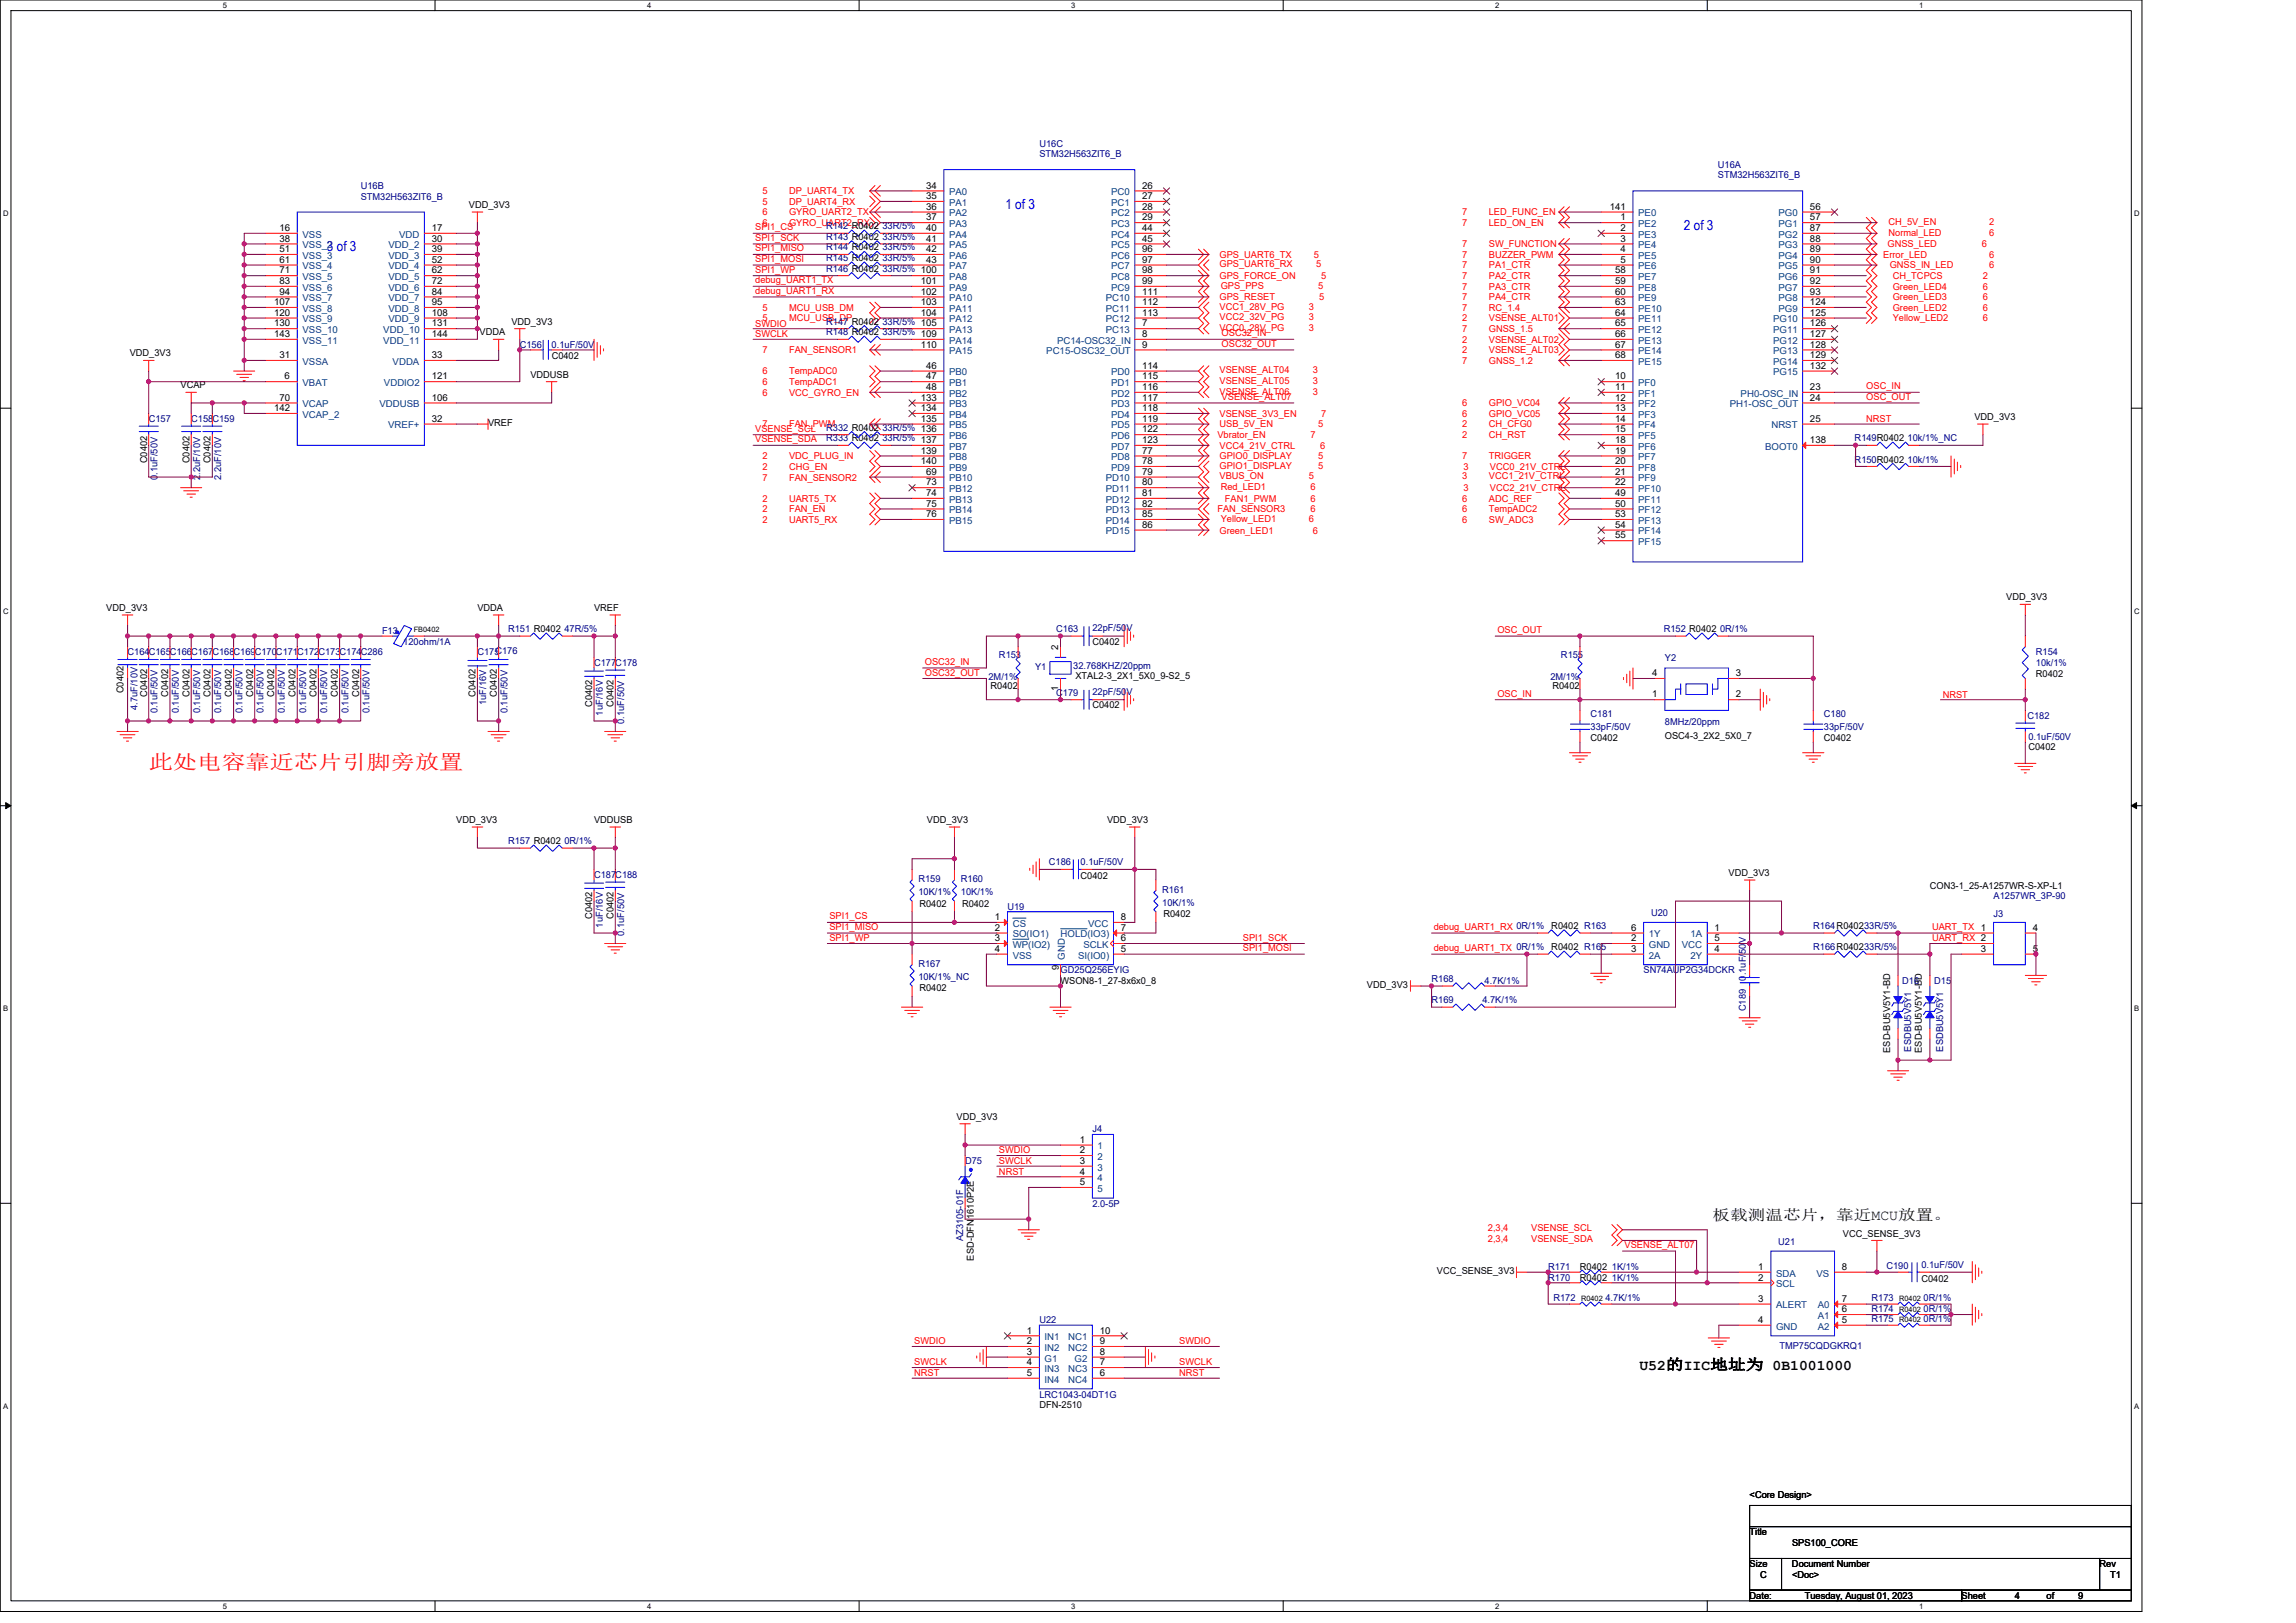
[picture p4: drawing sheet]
<svg xmlns="http://www.w3.org/2000/svg" width="297mm" height="210mm" viewBox="0 0 297 210" stroke-linecap="round" stroke-linejoin="round" font-family="sans-serif">
<defs><g id="words">
<text font-size="2.6" fill="#f00" x="19.2" y="99.5">此处电容靠近芯片引脚旁放置</text>
<g font-size="1.9">
<text x="221.5" y="157.9">板载测温芯片，靠近MCU放置。</text>
<text x="212.1" y="177.2">U52的IIC地址为 0B1001000</text>
</g>
<g font-size="1.8" fill="#00f">
<text x="130.1" y="27.1">1 of 3</text>
<text x="217.8" y="29.8">2 of 3</text>
<text x="42.3" y="32.5">3 of 3</text>
</g>
<g font-size="1.2" fill="#000080">
<text x="134.5" y="19">U16C</text>
<text x="134.5" y="20.3">STM32H563ZIT6_B</text>
<text x="222.2" y="21.7">U16A</text>
<text x="222.2" y="23.1">STM32H563ZIT6_B</text>
<text x="46.7" y="24.4">U16B</text>
<text x="46.7" y="25.8">STM32H563ZIT6_B</text>
<text x="106.9" y="29.7">R142 R0402</text>
<text x="114.2" y="29.7">33R/5%</text>
<text x="106.9" y="33.8">R145 R0402</text>
<text x="106.9" y="35.1">R146 R0402</text>
<text x="106.9" y="31">R143 R0402</text>
<text x="106.9" y="32.4">R144 R0402</text>
<text x="114.2" y="33.8">33R/5%</text>
<text x="114.2" y="35.1">33R/5% 100</text>
<text x="114.2" y="31">33R/5%</text>
<text x="114.2" y="32.4">33R/5%</text>
<text x="106.9" y="42">R147 R0402</text>
<text x="114.2" y="42">33R/5% 105</text>
<text x="67.2" y="45">C156</text>
<text x="71.4" y="45">0.1uF/50V</text>
<text x="106.9" y="43.4">R148 R0402</text>
<text x="114.2" y="43.4">33R/5% 109</text>
<text x="19.2" y="54.6">C157</text>
<text x="24.7" y="54.6">C158C159</text>
<text x="106.9" y="57.1">R333 R0402</text>
<text x="106.9" y="55.7">R332 R0402</text>
<text x="114.2" y="57.1">33R/5% 137</text>
<text x="114.2" y="55.7">33R/5% 136</text>
<text x="239.9" y="57.1">R149R0402</text>
<text x="239.9" y="59.8">R150R0402</text>
<text x="246.8" y="57.1">10k/1%_NC</text>
<text x="246.8" y="59.8">10k/1%</text>
<text x="20.4" y="62.1" transform="rotate(-90 20.4 62.1)">0.1uF/50V</text>
<text x="25.9" y="62.1" transform="rotate(-90 25.9 62.1)">2.2uF/10V</text>
<text x="28.6" y="62.1" transform="rotate(-90 28.6 62.1)">2.2uF/10V</text>
<text x="49.4" y="82">F13</text>
<text x="52.2" y="83.4">120ohm/1A</text>
<text x="65.7" y="81.8">R151 R0402</text>
<text x="73" y="81.8">47R/5%</text>
<text x="136.6" y="81.8">C163</text>
<text x="141.3" y="81.6">22pF/50V</text>
<text x="215.2" y="81.8">R152 R0402</text>
<text x="222.5" y="81.8">0R/1%</text>
<text x="16.5" y="84.8">C164C165C166C167C168C169C170C171C172C173C174C286</text>
<text x="61.8" y="84.8">C175C176</text>
<text x="76.9" y="86.2">C177C178</text>
<text x="127.9" y="87.9">2M/1%</text>
<text x="129.2" y="85.1">R153</text>
<text x="133.9" y="86.7">Y1</text>
<text x="138.8" y="86.6">32.768KHZ/20ppm</text>
<text x="141.3" y="89.9">22pF/50V</text>
<text x="200.6" y="87.9">2M/1%</text>
<text x="201.9" y="85.1">R155</text>
<text x="215.4" y="85.5">Y2</text>
<text x="263.4" y="84.8">R154</text>
<text x="263.4" y="86.2">10k/1%</text>
<text x="17.8" y="91.9" transform="rotate(-90 17.8 91.9)">4.7uF/10V</text>
<text x="20.4" y="92.3" transform="rotate(-90 20.4 92.3)">0.1uF/50V</text>
<text x="23.1" y="92.3" transform="rotate(-90 23.1 92.3)">0.1uF/50V</text>
<text x="25.9" y="92.3" transform="rotate(-90 25.9 92.3)">0.1uF/50V</text>
<text x="28.6" y="92.3" transform="rotate(-90 28.6 92.3)">0.1uF/50V</text>
<text x="31.4" y="92.3" transform="rotate(-90 31.4 92.3)">0.1uF/50V</text>
<text x="34.1" y="92.3" transform="rotate(-90 34.1 92.3)">0.1uF/50V</text>
<text x="36.8" y="92.3" transform="rotate(-90 36.8 92.3)">0.1uF/50V</text>
<text x="39.6" y="92.3" transform="rotate(-90 39.6 92.3)">0.1uF/50V</text>
<text x="42.3" y="92.3" transform="rotate(-90 42.3 92.3)">0.1uF/50V</text>
<text x="45.1" y="92.3" transform="rotate(-90 45.1 92.3)">0.1uF/50V</text>
<text x="47.8" y="92.3" transform="rotate(-90 47.8 92.3)">0.1uF/50V</text>
<text x="62.9" y="91.2" transform="rotate(-90 62.9 91.2)">1uF/16V</text>
<text x="65.7" y="92.3" transform="rotate(-90 65.7 92.3)">0.1uF/50V</text>
<text x="78" y="92.6" transform="rotate(-90 78 92.6)">1uF/16V</text>
<text x="80.7" y="93.7" transform="rotate(-90 80.7 93.7)">0.1uF/50V</text>
<text x="136.6" y="90">C179</text>
<text x="205.8" y="92.8">C181</text>
<text x="205.8" y="94.4">33pF/50V</text>
<text x="215.4" y="93.9">8MHz/20ppm</text>
<text x="236" y="92.8">C180</text>
<text x="236" y="94.4">33pF/50V</text>
<text x="262.3" y="93">C182</text>
<text x="262.4" y="95.8">0.1uF/50V</text>
<text x="65.7" y="109.2">R157 R0402</text>
<text x="73" y="109.2">0R/1%</text>
<text x="76.9" y="113.6">C187C188</text>
<text x="135.7" y="112">C186</text>
<text x="139.8" y="112">0.1uF/50V</text>
<text x="118.8" y="114.2">R159</text>
<text x="118.8" y="115.8">10K/1%</text>
<text x="124.3" y="114.2">R160</text>
<text x="124.3" y="115.8">10K/1%</text>
<text x="130.3" y="117.7">U19</text>
<text x="150.4" y="115.5">R161</text>
<text x="150.4" y="117.2">10K/1%</text>
<text x="213.6" y="118.5">U20</text>
<text x="257.9" y="118.7">J3</text>
<text x="257.9" y="116.3">A1257WR_3P-90</text>
<text x="78" y="120" transform="rotate(-90 78 120)">1uF/16V</text>
<text x="80.7" y="121.1" transform="rotate(-90 80.7 121.1)">0.1uF/50V</text>
<text x="118.8" y="125.1">R167</text>
<text x="137.2" y="125.9">GD25Q256EYIG</text>
<text x="212.6" y="125.9">SN74AUP2G34DCKR</text>
<text x="234.6" y="122.9">R166R040233R/5%</text>
<text x="234.6" y="120.2">R164R040233R/5%</text>
<text x="118.8" y="126.8">10K/1%_NC</text>
<text x="185.2" y="129.8">R169</text>
<text x="185.2" y="127">R168</text>
<text x="191.8" y="129.8">4.7K/1%</text>
<text x="192.1" y="127.3">4.7K/1%</text>
<text x="225.8" y="130.9" transform="rotate(-90 225.8 130.9)">C189</text>
<text x="225.8" y="126.9" transform="rotate(-90 225.8 126.9)">0.1uF/50V</text>
<text x="246.1" y="127.3">D16</text>
<text x="250.2" y="127.3">D15</text>
<text x="247.2" y="136.1" transform="rotate(-90 247.2 136.1)">ESDBU5V5Y1</text>
<text x="251.4" y="136.1" transform="rotate(-90 251.4 136.1)">ESDBU5V5Y1</text>
<text x="141.3" y="146.5">J4</text>
<text x="124.9" y="150.6">D75</text>
<text x="124.6" y="160.6" transform="rotate(-90 124.6 160.6)">AZ3105-01F</text>
<text x="141.3" y="156.1">2.0-5P</text>
<text x="230.1" y="161.1">U21</text>
<text x="200.3" y="164.3">R171</text>
<text x="200.3" y="165.7">R170</text>
<text x="208.5" y="164.3">1K/1%</text>
<text x="208.5" y="165.7">1K/1%</text>
<text x="244" y="164.2">C190</text>
<text x="248.6" y="164.1">0.1uF/50V</text>
<text x="134.5" y="171.2">U22</text>
<text x="201" y="168.3">R172</text>
<text x="207.7" y="168.3">4.7K/1%</text>
<text x="242.1" y="168.3">R173</text>
<text x="242.1" y="169.7">R174</text>
<text x="242.1" y="171.1">R175</text>
<text x="248.9" y="168.3">0R/1%</text>
<text x="248.9" y="169.7">0R/1%</text>
<text x="248.9" y="171.1">0R/1%</text>
<text x="230.2" y="174.5">TMP75CQDGKRQ1</text>
<text x="134.5" y="180.8">LRC1043-04DT1G</text>
</g>
<g font-size="1.2">
<text x="36.1" y="29.9">16</text>
<text x="55.9" y="29.9">17</text>
<text x="60.7" y="26.9">VDD_3V3</text>
<text x="119.8" y="24.4">34</text>
<text x="119.8" y="25.8">35</text>
<text x="119.8" y="27.1">36</text>
<text x="119.8" y="28.5">37</text>
<text x="119.8" y="29.9">40</text>
<text x="147.8" y="24.4">26</text>
<text x="147.8" y="25.8">27</text>
<text x="147.8" y="27.1">28</text>
<text x="147.8" y="28.5">29</text>
<text x="147.8" y="29.9">44</text>
<text x="208.3" y="27.1">141</text>
<text x="209.6" y="28.5">1</text>
<text x="209.6" y="29.9">2</text>
<text x="234.2" y="27.1">56</text>
<text x="234.2" y="28.5">57</text>
<text x="234.2" y="29.9">87</text>
<text x="36.1" y="31.3">38</text>
<text x="36.1" y="32.6">51</text>
<text x="36.1" y="34">61</text>
<text x="36.1" y="35.4">71</text>
<text x="55.9" y="31.3">30</text>
<text x="55.9" y="32.6">39</text>
<text x="55.9" y="34">52</text>
<text x="55.9" y="35.4">62</text>
<text x="119.8" y="31.3">41</text>
<text x="119.8" y="32.6">42</text>
<text x="119.8" y="34">43</text>
<text x="147.8" y="31.3">45</text>
<text x="147.8" y="32.6">96</text>
<text x="147.8" y="34">97</text>
<text x="147.8" y="35.4">98</text>
<text x="209" y="35.4">58</text>
<text x="209.6" y="31.3">3</text>
<text x="209.6" y="32.6">4</text>
<text x="209.6" y="34">5</text>
<text x="234.2" y="31.3">88</text>
<text x="234.2" y="32.6">89</text>
<text x="234.2" y="34">90</text>
<text x="234.2" y="35.4">91</text>
<text x="35.5" y="39.5">107</text>
<text x="35.5" y="40.9">120</text>
<text x="36.1" y="36.7">83</text>
<text x="36.1" y="38.1">94</text>
<text x="55.9" y="36.7">72</text>
<text x="55.9" y="38.1">84</text>
<text x="55.9" y="39.5">95</text>
<text x="55.9" y="40.9">108</text>
<text x="66.2" y="42">VDD_3V3</text>
<text x="119.1" y="36.7">101</text>
<text x="119.1" y="38.1">102</text>
<text x="119.1" y="39.5">103</text>
<text x="119.1" y="40.9">104</text>
<text x="147.8" y="36.7">99</text>
<text x="147.8" y="38.1">111</text>
<text x="147.8" y="39.5">112</text>
<text x="147.8" y="40.9">113</text>
<text x="209" y="36.7">59</text>
<text x="209" y="38.1">60</text>
<text x="209" y="39.5">63</text>
<text x="209" y="40.9">64</text>
<text x="234.2" y="36.7">92</text>
<text x="234.2" y="38.1">93</text>
<text x="234.2" y="39.5">124</text>
<text x="234.2" y="40.9">125</text>
<text x="16.8" y="46.1">VDD_3V3</text>
<text x="35.5" y="42.2">130</text>
<text x="35.5" y="43.6">143</text>
<text x="36.1" y="46.3">31</text>
<text x="55.9" y="42.2">131</text>
<text x="55.9" y="43.6">144</text>
<text x="55.9" y="46.3">33</text>
<text x="62" y="43.4">VDDA</text>
<text x="71.4" y="46.4">C0402</text>
<text x="119.1" y="45">110</text>
<text x="119.8" y="47.7">46</text>
<text x="147.8" y="45">9</text>
<text x="147.8" y="43.6">8</text>
<text x="147.8" y="47.7">114</text>
<text x="147.8" y="42.2">7</text>
<text x="209" y="42.2">65</text>
<text x="209" y="43.6">66</text>
<text x="209" y="45">67</text>
<text x="209" y="46.3">68</text>
<text x="234.2" y="42.2">126</text>
<text x="234.2" y="43.6">127</text>
<text x="234.2" y="45">128</text>
<text x="234.2" y="46.3">129</text>
<text x="234.2" y="47.7">132</text>
<text x="23.4" y="50.2">VCAP</text>
<text x="35.5" y="53.2">142</text>
<text x="36.1" y="51.8">70</text>
<text x="36.8" y="49.1">6</text>
<text x="55.9" y="51.8">106</text>
<text x="55.9" y="49.1">121</text>
<text x="68.6" y="48.9">VDDUSB</text>
<text x="119.1" y="51.8">133</text>
<text x="119.1" y="53.2">134</text>
<text x="119.8" y="49.1">47</text>
<text x="119.8" y="50.5">48</text>
<text x="147.8" y="49.1">115</text>
<text x="147.8" y="50.5">116</text>
<text x="147.8" y="51.8">117</text>
<text x="147.8" y="53.2">118</text>
<text x="209" y="49.1">10</text>
<text x="209" y="50.5">11</text>
<text x="209" y="51.8">12</text>
<text x="209" y="53.2">13</text>
<text x="234.2" y="51.8">24</text>
<text x="234.2" y="50.5">23</text>
<text x="19" y="59.9" transform="rotate(-90 19 59.9)">C0402</text>
<text x="24.5" y="59.9" transform="rotate(-90 24.5 59.9)">C0402</text>
<text x="27.2" y="59.9" transform="rotate(-90 27.2 59.9)">C0402</text>
<text x="55.9" y="54.6">32</text>
<text x="63.1" y="55.2">VREF</text>
<text x="119.1" y="54.6">135</text>
<text x="119.1" y="58.7">139</text>
<text x="147.8" y="54.6">119</text>
<text x="147.8" y="55.9">122</text>
<text x="147.8" y="57.3">123</text>
<text x="147.8" y="58.7">77</text>
<text x="209" y="54.6">14</text>
<text x="209" y="55.9">15</text>
<text x="209" y="57.3">18</text>
<text x="209" y="58.7">19</text>
<text x="234.2" y="57.3">138</text>
<text x="234.2" y="54.6">25</text>
<text x="255.4" y="54.3">VDD_3V3</text>
<text x="119.1" y="60">140</text>
<text x="119.8" y="61.4">69</text>
<text x="119.8" y="62.8">73</text>
<text x="119.8" y="64.2">74</text>
<text x="119.8" y="65.6">75</text>
<text x="147.8" y="60">78</text>
<text x="147.8" y="61.4">79</text>
<text x="147.8" y="62.8">80</text>
<text x="147.8" y="64.2">81</text>
<text x="147.8" y="65.6">82</text>
<text x="209" y="60">20</text>
<text x="209" y="61.4">21</text>
<text x="209" y="62.8">22</text>
<text x="209" y="64.2">49</text>
<text x="209" y="65.6">50</text>
<text x="119.8" y="66.9">76</text>
<text x="147.8" y="66.9">85</text>
<text x="147.8" y="68.3">86</text>
<text x="209" y="66.9">53</text>
<text x="209" y="68.3">54</text>
<text x="209" y="69.7">55</text>
<text x="259.5" y="77.7">VDD_3V3</text>
<text x="13.8" y="79">VDD_3V3</text>
<text x="61.8" y="79">VDDA</text>
<text x="76.9" y="79">VREF</text>
<text x="141.3" y="83.4">C0402</text>
<text x="16" y="89.7" transform="rotate(-90 16 89.7)">C0402</text>
<text x="128.2" y="89.2">R0402</text>
<text x="136.9" y="89.4" transform="rotate(-90 136.9 89.4)">1</text>
<text x="136.9" y="84.1" transform="rotate(-90 136.9 84.1)">2</text>
<text x="139.1" y="87.8">XTAL2-3_2X1_5X0_9-S2_5</text>
<text x="200.8" y="89.2">R0402</text>
<text x="213.8" y="87.5">4</text>
<text x="224.6" y="87.5">3</text>
<text x="263.4" y="87.5">R0402</text>
<text x="19" y="90.1" transform="rotate(-90 19 90.1)">C0402</text>
<text x="21.8" y="90.1" transform="rotate(-90 21.8 90.1)">C0402</text>
<text x="24.5" y="90.1" transform="rotate(-90 24.5 90.1)">C0402</text>
<text x="27.2" y="90.1" transform="rotate(-90 27.2 90.1)">C0402</text>
<text x="30" y="90.1" transform="rotate(-90 30 90.1)">C0402</text>
<text x="32.7" y="90.1" transform="rotate(-90 32.7 90.1)">C0402</text>
<text x="35.5" y="90.1" transform="rotate(-90 35.5 90.1)">C0402</text>
<text x="38.2" y="90.1" transform="rotate(-90 38.2 90.1)">C0402</text>
<text x="41" y="90.1" transform="rotate(-90 41 90.1)">C0402</text>
<text x="43.7" y="90.1" transform="rotate(-90 43.7 90.1)">C0402</text>
<text x="46.5" y="90.1" transform="rotate(-90 46.5 90.1)">C0402</text>
<text x="61.5" y="90.1" transform="rotate(-90 61.5 90.1)">C0402</text>
<text x="64.3" y="90.1" transform="rotate(-90 64.3 90.1)">C0402</text>
<text x="76.6" y="91.5" transform="rotate(-90 76.6 91.5)">C0402</text>
<text x="79.4" y="91.5" transform="rotate(-90 79.4 91.5)">C0402</text>
<text x="141.3" y="91.7">C0402</text>
<text x="205.8" y="95.9">C0402</text>
<text x="213.8" y="90.2">1</text>
<text x="215.4" y="95.6">OSC4-3_2X2_5X0_7</text>
<text x="224.6" y="90.2">2</text>
<text x="236" y="95.9">C0402</text>
<text x="262.4" y="97">C0402</text>
<text x="59" y="106.5">VDD_3V3</text>
<text x="76.9" y="106.5">VDDUSB</text>
<text x="119.9" y="106.5">VDD_3V3</text>
<text x="143.2" y="106.5">VDD_3V3</text>
<text x="139.8" y="113.7">C0402</text>
<text x="223.6" y="113.3">VDD_3V3</text>
<text x="76.6" y="118.9" transform="rotate(-90 76.6 118.9)">C0402</text>
<text x="79.4" y="118.9" transform="rotate(-90 79.4 118.9)">C0402</text>
<text x="119" y="117.3">R0402</text>
<text x="124.5" y="117.3">R0402</text>
<text x="128.7" y="119">1</text>
<text x="145" y="119">8</text>
<text x="150.5" y="118.7">R0402</text>
<text x="249.7" y="115">CON3-1_25-A1257WR-S-XP-L1</text>
<text x="128.7" y="121.8">3</text>
<text x="128.7" y="120.4">2</text>
<text x="128.7" y="123.1">4</text>
<text x="137" y="125.5" transform="rotate(-90 137 125.5)">9</text>
<text x="145" y="121.8">6</text>
<text x="145" y="123.1">5</text>
<text x="145" y="120.4">7</text>
<text x="200.7" y="122.9">R0402 R165</text>
<text x="200.7" y="120.2">R0402 R163</text>
<text x="211" y="121.8">2</text>
<text x="211" y="123.1">3</text>
<text x="211" y="120.4">6</text>
<text x="221.8" y="120.4">1</text>
<text x="221.8" y="123.1">4</text>
<text x="221.8" y="121.8">5</text>
<text x="256.3" y="120.4">1</text>
<text x="256.3" y="123.1">3</text>
<text x="263" y="120.4">4</text>
<text x="263" y="123.1">5</text>
<text x="119" y="128.3">R0402</text>
<text x="137.2" y="127.3">WSON8-1_27-8x6x0_8</text>
<text x="176.8" y="127.9">VDD_3V3</text>
<text x="244.5" y="136.2" transform="rotate(-90 244.5 136.2)">ESD-BU5V5Y1-BD</text>
<text x="248.6" y="136.2" transform="rotate(-90 248.6 136.2)">ESD-BU5V5Y1-BD</text>
<text x="123.8" y="144.9">VDD_3V3</text>
<text x="139.7" y="147.8">1</text>
<text x="139.7" y="149.2">2</text>
<text x="139.7" y="150.6">3</text>
<text x="139.7" y="152">4</text>
<text x="139.7" y="153.3">5</text>
<text x="238.4" y="160.1">VCC_SENSE_3V3</text>
<text x="126" y="163.1" transform="rotate(-90 126 163.1)">ESD-DFN1610P2E</text>
<text x="185.9" y="164.9">VCC_SENSE_3V3</text>
<text x="204.4" y="164.3">R0402</text>
<text x="204.4" y="165.7">R0402</text>
<text x="227.5" y="164.3">1</text>
<text x="227.5" y="165.7">2</text>
<text x="238.3" y="164.3">8</text>
<text x="248.6" y="165.9">C0402</text>
<text x="132.8" y="172.5">1</text>
<text x="132.8" y="173.9">2</text>
<text x="142.3" y="173.9">9</text>
<text x="142.3" y="172.5">10</text>
<text x="227.5" y="168.4">3</text>
<text x="227.5" y="171.2">4</text>
<text x="238.3" y="171.2">5</text>
<text x="238.3" y="169.8">6</text>
<text x="238.3" y="168.4">7</text>
<text x="132.8" y="175.3">3</text>
<text x="132.8" y="176.6">4</text>
<text x="132.8" y="178">5</text>
<text x="142.3" y="178">6</text>
<text x="142.3" y="176.6">7</text>
<text x="142.3" y="175.3">8</text>
<text x="134.5" y="182.2">DFN-2510</text>
<text x="226.4" y="193.8">&lt;Core Design&gt;</text>
<text x="226.4" y="198.6">Title</text>
<text x="226.4" y="202.8">Size</text>
<text x="231.8" y="202.8">Document Number</text>
<text x="231.8" y="200">SPS100_CORE</text>
<text x="271.6" y="202.8">Rev</text>
<text x="226.4" y="206.9">Date:</text>
<text x="227.7" y="204.1">C</text>
<text x="231.8" y="204.1">&lt;Doc&gt;</text>
<text x="233.5" y="206.9">Tuesday, August 01, 2023</text>
<text x="253.8" y="206.9">Sheet</text>
<text x="260.6" y="206.9">4</text>
<text x="264.8" y="206.9">of</text>
<text x="268.9" y="206.9">9</text>
<text x="273" y="204.1">T1</text>
</g>
<g font-size="1.2" fill="#f00">
<text x="97.7" y="29.8">SPI1_CS</text>
<text x="98.7" y="25.1">5</text>
<text x="98.7" y="26.5">5</text>
<text x="98.7" y="27.9">6</text>
<text x="98.7" y="29.3">6</text>
<text x="102.1" y="25.1">DP_UART4_TX</text>
<text x="102.1" y="26.5">DP_UART4_RX</text>
<text x="102.1" y="27.9">GYRO_UART2_TX</text>
<text x="102.1" y="29.3">GYRO_UART2_RX</text>
<text x="189.2" y="27.9">7</text>
<text x="189.2" y="29.3">7</text>
<text x="192.6" y="27.9">LED_FUNC_EN</text>
<text x="192.6" y="29.3">LED_ON_EN</text>
<text x="244.3" y="29.1">CH_5V_EN</text>
<text x="257.4" y="29.1">2</text>
<text x="97.7" y="31.2">SPI1_SCK</text>
<text x="97.7" y="32.5">SPI1_MISO</text>
<text x="97.7" y="33.9">SPI1_MOSI</text>
<text x="97.7" y="35.3">SPI1_WP</text>
<text x="157.8" y="33.4">GPS_UART6_TX</text>
<text x="157.8" y="34.6">GPS_UART6_RX</text>
<text x="170" y="33.4">5</text>
<text x="170.3" y="34.6">5</text>
<text x="189.2" y="32">7</text>
<text x="189.2" y="33.4">7</text>
<text x="189.2" y="34.7">7</text>
<text x="192.6" y="32">SW_FUNCTION</text>
<text x="192.6" y="33.4">BUZZER_PWM</text>
<text x="192.6" y="34.7">PA1_CTR</text>
<text x="243.6" y="33.4">Error_LED</text>
<text x="244.2" y="32">GNSS_LED</text>
<text x="244.3" y="30.5">Normal_LED</text>
<text x="244.5" y="34.7">GNSS_IN_LED</text>
<text x="256.4" y="32">6</text>
<text x="257.4" y="30.5">6</text>
<text x="257.4" y="34.7">6</text>
<text x="257.4" y="33.4">6</text>
<text x="97.7" y="38">debug_UART1_RX</text>
<text x="97.7" y="36.7">debug_UART1_TX</text>
<text x="98.7" y="40.2">5</text>
<text x="98.7" y="41.6">5</text>
<text x="102.1" y="40.2">MCU_USB_DM</text>
<text x="102.1" y="41.6">MCU_USB_DP</text>
<text x="157.8" y="38.8">GPS_RESET</text>
<text x="157.8" y="40.1">VCC1_28V_PG</text>
<text x="157.8" y="41.4">VCC2_32V_PG</text>
<text x="157.8" y="36.1">GPS_FORCE_ON</text>
<text x="157.9" y="37.3">GPS_PPS</text>
<text x="169.3" y="40.1">3</text>
<text x="169.3" y="41.4">3</text>
<text x="170.5" y="37.3">5</text>
<text x="170.7" y="38.8">5</text>
<text x="170.9" y="36.1">5</text>
<text x="189.2" y="40.2">7</text>
<text x="189.2" y="41.6">2</text>
<text x="189.2" y="36.1">7</text>
<text x="189.2" y="37.5">7</text>
<text x="189.2" y="38.8">7</text>
<text x="192.6" y="40.2">RC_1.4</text>
<text x="192.6" y="41.6">VSENSE_ALT01</text>
<text x="192.6" y="36.1">PA2_CTR</text>
<text x="192.6" y="37.5">PA3_CTR</text>
<text x="192.6" y="38.8">PA4_CTR</text>
<text x="244.9" y="36.1">CH_TCPCS</text>
<text x="244.9" y="37.5">Green_LED4</text>
<text x="244.9" y="38.8">Green_LED3</text>
<text x="244.9" y="40.2">Green_LED2</text>
<text x="244.9" y="41.6">Yellow_LED2</text>
<text x="256.5" y="41.6">6</text>
<text x="256.5" y="37.5">6</text>
<text x="256.5" y="38.8">6</text>
<text x="256.5" y="40.2">6</text>
<text x="256.5" y="36.1">2</text>
<text x="97.7" y="42.2">SWDIO</text>
<text x="97.7" y="43.6">SWCLK</text>
<text x="98.7" y="45.7">7</text>
<text x="102.1" y="45.7">FAN_SENSOR1</text>
<text x="157.8" y="42.8">VCC0_28V_PG</text>
<text x="158" y="43.5">OSC32_IN</text>
<text x="158" y="44.9">OSC32_OUT</text>
<text x="169.3" y="42.8">3</text>
<text x="189.2" y="43">7</text>
<text x="189.2" y="44.3">2</text>
<text x="189.2" y="45.7">2</text>
<text x="189.2" y="47.1">7</text>
<text x="192.6" y="43">GNSS_1.5</text>
<text x="192.6" y="44.3">VSENSE_ALT02</text>
<text x="192.6" y="45.7">VSENSE_ALT03</text>
<text x="192.6" y="47.1">GNSS_1.2</text>
<text x="98.7" y="48.5">6</text>
<text x="98.7" y="49.8">6</text>
<text x="98.7" y="51.2">6</text>
<text x="102.1" y="48.5">TempADC0</text>
<text x="102.1" y="49.8">TempADC1</text>
<text x="102.1" y="51.2">VCC_GYRO_EN</text>
<text x="157.8" y="48.3">VSENSE_ALT04</text>
<text x="157.8" y="49.7">VSENSE_ALT05</text>
<text x="157.8" y="51.1">VSENSE_ALT06</text>
<text x="157.8" y="53.9">VSENSE_3V3_EN</text>
<text x="158" y="51.8">VSENSE_ALT07</text>
<text x="169.8" y="48.3">3</text>
<text x="169.8" y="49.7">3</text>
<text x="169.8" y="51.1">3</text>
<text x="170.9" y="53.9">7</text>
<text x="189.2" y="52.6">6</text>
<text x="189.2" y="53.9">6</text>
<text x="192.6" y="52.6">GPIO_VC04</text>
<text x="192.6" y="53.9">GPIO_VC05</text>
<text x="241.4" y="50.4">OSC_IN</text>
<text x="241.4" y="51.8">OSC_OUT</text>
<text x="97.7" y="55.9">VSENSE_SCL</text>
<text x="97.7" y="57.2">VSENSE_SDA</text>
<text x="98.7" y="55.3">7</text>
<text x="98.7" y="59.4">2</text>
<text x="102.1" y="55.3">FAN_PWM</text>
<text x="102.1" y="59.4">VDC_PLUG_IN</text>
<text x="157.5" y="56.7">Vbrator_EN</text>
<text x="157.8" y="55.3">USB_5V_EN</text>
<text x="157.8" y="58">VCC4_21V_CTRL</text>
<text x="157.8" y="59.4">GPIO0_DISPLAY</text>
<text x="169.6" y="56.7">7</text>
<text x="170.5" y="55.3">5</text>
<text x="170.5" y="59.4">5</text>
<text x="170.8" y="58">6</text>
<text x="189.2" y="55.3">2</text>
<text x="189.2" y="56.7">2</text>
<text x="189.2" y="59.4">7</text>
<text x="192.6" y="55.3">CH_CFG0</text>
<text x="192.6" y="56.7">CH_RST</text>
<text x="192.6" y="59.4">TRIGGER</text>
<text x="241.4" y="54.6">NRST</text>
<text x="98.7" y="62.2">7</text>
<text x="98.7" y="64.9">2</text>
<text x="98.7" y="60.8">2</text>
<text x="102.1" y="62.2">FAN_SENSOR2</text>
<text x="102.1" y="64.9">UART5_TX</text>
<text x="102.1" y="60.8">CHG_EN</text>
<text x="157.8" y="62">VBUS_ON</text>
<text x="157.8" y="60.7">GPIO1_DISPLAY</text>
<text x="157.9" y="63.4">Red_LED1</text>
<text x="158.5" y="64.9">FAN1_PWM</text>
<text x="169.3" y="62">5</text>
<text x="169.6" y="63.4">6</text>
<text x="169.6" y="64.9">6</text>
<text x="170.5" y="60.7">5</text>
<text x="189.2" y="64.9">6</text>
<text x="189.2" y="62">3</text>
<text x="189.3" y="63.5">3</text>
<text x="189.3" y="60.8">3</text>
<text x="192.6" y="64.9">ADC_REF</text>
<text x="192.6" y="62">VCC1_21V_CTRL</text>
<text x="192.8" y="63.5">VCC2_21V_CTRL</text>
<text x="192.8" y="60.8">VCC0_21V_CTRL</text>
<text x="98.7" y="66.3">2</text>
<text x="98.7" y="67.6">2</text>
<text x="102.1" y="66.3">FAN_EN</text>
<text x="102.1" y="67.6">UART5_RX</text>
<text x="157.5" y="66.3">FAN_SENSOR3</text>
<text x="157.8" y="69">Green_LED1</text>
<text x="157.9" y="67.5">Yellow_LED1</text>
<text x="169.3" y="67.5">6</text>
<text x="169.6" y="66.3">6</text>
<text x="169.8" y="69">6</text>
<text x="189.2" y="66.3">6</text>
<text x="189.2" y="67.6">6</text>
<text x="192.6" y="66.3">TempADC2</text>
<text x="192.6" y="67.6">SW_ADC3</text>
<text x="193.7" y="81.9">OSC_OUT</text>
<text x="119.7" y="86">OSC32_IN</text>
<text x="119.7" y="87.4">OSC32_OUT</text>
<text x="193.7" y="90.1">OSC_IN</text>
<text x="251.3" y="90.3">NRST</text>
<text x="107.3" y="119">SPI1_CS</text>
<text x="107.3" y="120.3">SPI1_MISO</text>
<text x="107.3" y="121.7">SPI1_WP</text>
<text x="160.8" y="121.7">SPI1_SCK</text>
<text x="160.8" y="123.1">SPI1_MOSI</text>
<text x="185.5" y="120.3">debug_UART1_RX 0R/1%</text>
<text x="185.5" y="123.1">debug_UART1_TX 0R/1%</text>
<text x="250" y="120.3">UART_TX</text>
<text x="250" y="121.7">UART_RX 2</text>
<text x="129.2" y="149.2">SWDIO</text>
<text x="129.2" y="150.6">SWCLK</text>
<text x="129.2" y="152">NRST</text>
<text x="192.5" y="159.3">2,3,4</text>
<text x="192.5" y="160.6">2,3,4</text>
<text x="198.1" y="159.3">VSENSE_SCL</text>
<text x="198.1" y="160.6">VSENSE_SDA</text>
<text x="210.2" y="161.5">VSENSE_ALT07</text>
<text x="118.3" y="173.9">SWDIO</text>
<text x="152.6" y="173.9">SWDIO</text>
<text x="118.3" y="176.7">SWCLK</text>
<text x="118.3" y="178">NRST</text>
<text x="152.6" y="176.7">SWCLK</text>
<text x="152.6" y="178">NRST</text>
</g>
<g font-size="1.2" fill="#004080">
<text x="122.8" y="25.3">PA0</text>
<text x="122.8" y="26.6">PA1</text>
<text x="122.8" y="28">PA2</text>
<text x="122.8" y="29.4">PA3</text>
<text x="143.7" y="25.3">PC0</text>
<text x="143.7" y="26.6">PC1</text>
<text x="143.7" y="28">PC2</text>
<text x="143.7" y="29.4">PC3</text>
<text x="211.9" y="28">PE0</text>
<text x="211.9" y="29.4">PE2</text>
<text x="230.1" y="28">PG0</text>
<text x="230.1" y="29.4">PG1</text>
<text x="39.1" y="30.8">VSS</text>
<text x="39.1" y="32.1">VSS_2</text>
<text x="39.1" y="33.5">VSS_3</text>
<text x="39.1" y="34.9">VSS_4</text>
<text x="50.3" y="32.1">VDD_2</text>
<text x="50.3" y="33.5">VDD_3</text>
<text x="50.3" y="34.9">VDD_4</text>
<text x="51.6" y="30.8">VDD</text>
<text x="122.8" y="30.8">PA4</text>
<text x="122.8" y="32.1">PA5</text>
<text x="122.8" y="33.5">PA6</text>
<text x="122.8" y="34.9">PA7</text>
<text x="143.7" y="30.8">PC4</text>
<text x="143.7" y="32.1">PC5</text>
<text x="143.7" y="33.5">PC6</text>
<text x="143.7" y="34.9">PC7</text>
<text x="211.9" y="30.8">PE3</text>
<text x="211.9" y="32.1">PE4</text>
<text x="211.9" y="33.5">PE5</text>
<text x="211.9" y="34.9">PE6</text>
<text x="230.1" y="30.8">PG2</text>
<text x="230.1" y="32.1">PG3</text>
<text x="230.1" y="33.5">PG4</text>
<text x="230.1" y="34.9">PG5</text>
<text x="39.1" y="36.2">VSS_5</text>
<text x="39.1" y="37.6">VSS_6</text>
<text x="39.1" y="39">VSS_7</text>
<text x="39.1" y="40.3">VSS_8</text>
<text x="39.1" y="41.7">VSS_9</text>
<text x="50.3" y="36.2">VDD_5</text>
<text x="50.3" y="37.6">VDD_6</text>
<text x="50.3" y="39">VDD_7</text>
<text x="50.3" y="40.3">VDD_8</text>
<text x="50.3" y="41.7">VDD_9</text>
<text x="122.8" y="36.2">PA8</text>
<text x="122.8" y="37.6">PA9</text>
<text x="122.8" y="39">PA10</text>
<text x="122.8" y="40.3">PA11</text>
<text x="122.8" y="41.7">PA12</text>
<text x="143.1" y="39">PC10</text>
<text x="143.1" y="40.3">PC11</text>
<text x="143.1" y="41.7">PC12</text>
<text x="143.7" y="36.2">PC8</text>
<text x="143.7" y="37.6">PC9</text>
<text x="211.9" y="36.2">PE7</text>
<text x="211.9" y="37.6">PE8</text>
<text x="211.9" y="39">PE9</text>
<text x="211.9" y="40.3">PE10</text>
<text x="211.9" y="41.7">PE11</text>
<text x="229.4" y="41.7">PG10</text>
<text x="230.1" y="36.2">PG6</text>
<text x="230.1" y="37.6">PG7</text>
<text x="230.1" y="39">PG8</text>
<text x="230.1" y="40.3">PG9</text>
<text x="39.1" y="43.1">VSS_10</text>
<text x="39.1" y="44.5">VSS_11</text>
<text x="39.1" y="47.2">VSSA</text>
<text x="49.6" y="43.1">VDD_10</text>
<text x="49.6" y="44.5">VDD_11</text>
<text x="50.8" y="47.2">VDDA</text>
<text x="122.8" y="43.1">PA13</text>
<text x="122.8" y="44.5">PA14</text>
<text x="122.8" y="45.8">PA15</text>
<text x="135.4" y="45.8">PC15-OSC32_OUT</text>
<text x="136.8" y="44.5">PC14-OSC32_IN</text>
<text x="143.1" y="43.1">PC13</text>
<text x="211.9" y="43.1">PE12</text>
<text x="211.9" y="44.5">PE13</text>
<text x="211.9" y="45.8">PE14</text>
<text x="211.9" y="47.2">PE15</text>
<text x="229.4" y="43.1">PG11</text>
<text x="229.4" y="44.5">PG12</text>
<text x="229.4" y="45.8">PG13</text>
<text x="229.4" y="47.2">PG14</text>
<text x="39.1" y="50">VBAT</text>
<text x="39.1" y="52.7">VCAP</text>
<text x="49.1" y="52.7">VDDUSB</text>
<text x="49.7" y="50">VDDIO2</text>
<text x="122.8" y="48.6">PB0</text>
<text x="122.8" y="50">PB1</text>
<text x="122.8" y="51.3">PB2</text>
<text x="122.8" y="52.7">PB3</text>
<text x="143.7" y="48.6">PD0</text>
<text x="143.7" y="50">PD1</text>
<text x="143.7" y="51.3">PD2</text>
<text x="143.7" y="52.7">PD3</text>
<text x="211.9" y="50">PF0</text>
<text x="211.9" y="51.3">PF1</text>
<text x="211.9" y="52.7">PF2</text>
<text x="223.8" y="52.7">PH1-OSC_OUT</text>
<text x="225.2" y="51.3">PH0-OSC_IN</text>
<text x="229.4" y="48.6">PG15</text>
<text x="39.1" y="54.1">VCAP_2</text>
<text x="50.2" y="55.4">VREF+</text>
<text x="122.8" y="54.1">PB4</text>
<text x="122.8" y="55.4">PB5</text>
<text x="122.8" y="56.8">PB6</text>
<text x="122.8" y="58.2">PB7</text>
<text x="122.8" y="59.6">PB8</text>
<text x="143.7" y="54.1">PD4</text>
<text x="143.7" y="55.4">PD5</text>
<text x="143.7" y="56.8">PD6</text>
<text x="143.7" y="58.2">PD7</text>
<text x="143.7" y="59.6">PD8</text>
<text x="211.9" y="54.1">PF3</text>
<text x="211.9" y="55.4">PF4</text>
<text x="211.9" y="56.8">PF5</text>
<text x="211.9" y="58.2">PF6</text>
<text x="211.9" y="59.6">PF7</text>
<text x="228.4" y="58.2">BOOT0</text>
<text x="229.2" y="55.4">NRST</text>
<text x="122.8" y="60.9">PB9</text>
<text x="122.8" y="62.3">PB10</text>
<text x="122.8" y="63.7">PB12</text>
<text x="122.8" y="65">PB13</text>
<text x="143.1" y="62.3">PD10</text>
<text x="143.1" y="63.7">PD11</text>
<text x="143.1" y="65">PD12</text>
<text x="143.7" y="60.9">PD9</text>
<text x="211.9" y="60.9">PF8</text>
<text x="211.9" y="62.3">PF9</text>
<text x="211.9" y="63.7">PF10</text>
<text x="211.9" y="65">PF11</text>
<text x="122.8" y="66.4">PB14</text>
<text x="122.8" y="67.8">PB15</text>
<text x="143.1" y="66.4">PD13</text>
<text x="143.1" y="67.8">PD14</text>
<text x="143.1" y="69.2">PD15</text>
<text x="211.9" y="66.4">PF12</text>
<text x="211.9" y="67.8">PF13</text>
<text x="211.9" y="69.2">PF14</text>
<text x="211.9" y="70.5">PF15</text>
<text x="131" y="119.9">CS</text>
<text x="140.8" y="119.9">VCC</text>
<text x="131" y="121.3">SO(IO1)</text>
<text x="131" y="122.6">WP(IO2)</text>
<text x="131" y="124">VSS</text>
<text x="137.2" y="121.3">HOLD(IO3)</text>
<text x="137.8" y="124.1" transform="rotate(-90 137.8 124.1)">GND</text>
<text x="139.5" y="124">SI(IO0)</text>
<text x="140.2" y="122.6">SCLK</text>
<text x="213.3" y="122.6">GND</text>
<text x="213.3" y="124">2A</text>
<text x="213.3" y="121.3">1Y</text>
<text x="217.6" y="122.6">VCC</text>
<text x="218.7" y="121.3">1A</text>
<text x="218.7" y="124">2Y</text>
<text x="142" y="148.7">1</text>
<text x="142" y="150.1">2</text>
<text x="142" y="151.4">3</text>
<text x="142" y="152.8">4</text>
<text x="142" y="154.2">5</text>
<text x="229.8" y="165.2">SDA</text>
<text x="229.8" y="166.5">SCL</text>
<text x="235" y="165.2">VS</text>
<text x="135.1" y="173.4">IN1</text>
<text x="138.2" y="173.4">NC1</text>
<text x="229.8" y="169.3">ALERT</text>
<text x="229.8" y="172">GND</text>
<text x="235.2" y="172">A2</text>
<text x="235.2" y="170.6">A1</text>
<text x="235.2" y="169.3">A0</text>
<text x="135.1" y="174.8">IN2</text>
<text x="135.1" y="176.1">G1</text>
<text x="135.1" y="177.5">IN3</text>
<text x="135.1" y="178.9">IN4</text>
<text x="138.2" y="178.9">NC4</text>
<text x="138.2" y="177.5">NC3</text>
<text x="138.2" y="174.8">NC2</text>
<text x="139" y="176.1">G2</text>
</g>
<g font-size="1">
<text x="28.8" y="1">5</text>
<text x="83.7" y="1">4</text>
<text x="138.6" y="1">3</text>
<text x="193.4" y="1">2</text>
<text x="248.3" y="1">1</text>
<text x=".4" y="28">D</text>
<text x="276.1" y="28">D</text>
<text x=".4" y="79.4">C</text>
<text x="53.5" y="81.8">FB0402</text>
<text x="276.1" y="79.4">C</text>
<text x=".4" y="130.9">B</text>
<text x="276.1" y="130.9">B</text>
<text x="204.6" y="168.3">R0402</text>
<text x="245.7" y="168.3">R0402</text>
<text x="245.7" y="169.7">R0402</text>
<text x="245.7" y="171.1">R0402</text>
<text x=".4" y="182.3">A</text>
<text x="276.1" y="182.3">A</text>
<text x="28.8" y="208.2">5</text>
<text x="83.7" y="208.2">4</text>
<text x="138.6" y="208.2">3</text>
<text x="193.4" y="208.2">2</text>
<text x="248.3" y="208.2">1</text>
</g>
</g></defs>
<path d="M0 0h277.1v208.5h-277.1zM1.4 1.4h274.3v205.7h-274.3z" fill="none" stroke="#000" stroke-width=".13"/>
<g fill="#fff">
<path d="M28.8 .1h.6v1.1h-.6z"/>
<path d="M28.8 207.3h.6v1.1h-.6z"/>
</g>
<path d="M56.3 0v1.4M56.3 207.1v1.4" fill="none" stroke="#000" stroke-width=".13"/>
<g fill="#fff">
<path d="M83.7 .1h.6v1.1h-.6z"/>
<path d="M83.7 207.3h.6v1.1h-.6z"/>
</g>
<path d="M111.1 0v1.4M111.1 207.1v1.4" fill="none" stroke="#000" stroke-width=".13"/>
<g fill="#fff">
<path d="M138.6 .1h.5v1.1h-.5z"/>
<path d="M138.6 207.3h.5v1.1h-.5z"/>
</g>
<path d="M166 0v1.4M166 207.1v1.4" fill="none" stroke="#000" stroke-width=".13"/>
<g fill="#fff">
<path d="M193.4 .1h.6v1.1h-.6z"/>
<path d="M193.4 207.3h.6v1.1h-.6z"/>
</g>
<path d="M220.9 0v1.4M220.9 207.1v1.4" fill="none" stroke="#000" stroke-width=".13"/>
<g fill="#fff">
<path d="M248.3 .1h.6v1.1h-.6z"/>
<path d="M248.3 207.3h.6v1.1h-.6z"/>
<path d="M.4 27.1h.7v1.1h-.7z"/>
<path d="M276.1 27.1h.7v1.1h-.7z"/>
<path d="M.4 78.5h.7v1.1h-.7z"/>
<path d="M276.1 78.5h.7v1.1h-.7z"/>
</g>
<path d="M0 52.8h1.4M275.7 52.8h1.4" fill="none" stroke="#000" stroke-width=".13"/>
<g fill="#fff">
<path d="M.4 130h.7v1.1h-.7z"/>
<path d="M276.1 130h.7v1.1h-.7z"/>
</g>
<path d="M0 104.2h1.4M275.7 104.2h1.4" fill="none" stroke="#000" stroke-width=".13"/>
<path d="M.7 103.8l.7 .4-.7 .4zM275.7 104.2l.7-.4v.8z" fill="#000" stroke="#000" stroke-width=".13"/>
<g fill="#fff">
<path d="M.4 181.4h.7v1.1h-.7z"/>
<path d="M276.1 181.4h.7v1.1h-.7z"/>
</g>
<path d="M0 155.7h1.4M275.7 155.7h1.4M226.4 194.8h49.3v2.7h-49.3zM226.4 197.5h49.3v4.1h-49.3zM226.4 201.6h4.1v4.1h-4.1zM226.4 205.7h27.4v1.4h-27.4zM230.5 201.6h41.1v4.1h-41.1zM253.8 205.7h21.9v1.4h-21.9zM271.6 201.6h4.1v4.1h-4.1z" fill="none" stroke="#000" stroke-width=".13"/>
<g fill="none" stroke="#f00" stroke-width=".13">
<path d="M34.3 30.2h4.2M34.3 31.6h4.2M34.3 32.9h4.2M34.3 34.3h4.2M34.3 35.7h4.2M34.3 37h4.2M34.3 38.4h4.2M34.3 39.8h4.2M54.9 30.2h4.1M54.9 31.6h4.1M54.9 32.9h4.1M54.9 34.3h4.1"/>
<path d="M54.9 35.7h4.1M54.9 37h4.1M54.9 38.4h4.1M54.9 39.8h4.1M61.1 27.4h1.4M61.8 27.4v1.4M108.4 34.3h1.4M108.4 35.7h1.4M108.4 30.2h1.4M108.4 31.6h1.4M108.4 32.9h1.4M112.5 25.4l.7 .7-.7 .7"/>
<path d="M112.5 39.1l.7 .7-.7 .7 .7 .6-.7 .7M112.5 28.1l.7 .7-.7 .7M113.2 24l-.7 .7 1.4 1.4-1.4 1.3 1.4 1.4-.7 .7M113.2 39.1l.7 .7-.7 .7 .7 .6-.7 .7M113.9 24l-.7 .7 .7 .7M113.9 26.8l-.7 .6 .7 .7M113.9 34.3h1.3M113.9 35.7h1.3M113.9 30.2h1.3M113.9 31.6h1.3M113.9 32.9h1.3M118 24.7h4.1"/>
<path d="M118 26.1h4.1M118 27.4h4.1M118 28.8h4.1M118 30.2h4.1M118 31.6h4.1M118 32.9h4.1M118 34.3h4.1M118 35.7h4.1M118 37h4.1M118 38.4h4.1M118 39.8h4.1M146.8 24.7h4.1"/>
<path d="M146.8 26.1h4.1M146.8 27.4h4.1M146.8 28.8h4.1M146.8 30.2h4.1M146.8 31.6h4.1M146.8 32.9h4.1M146.8 34.3h4.1M146.8 35.7h4.1M146.8 37h4.1M146.8 38.4h4.1M146.8 39.8h4.1M155 35l.7 .7-.7 .6 .7 .7-.7 .7 .7 .7-.7 .7"/>
<path d="M155 32.2l.7 .7-.7 .7M155.7 32.2l.7 .7-1.4 1.4 1.4 1.4-.7 .6 .7 .7-.7 .7 .7 .7-1.4 1.4 .7 .7-.7 .6 .7 .7-.7 .7 .7 .7M156.4 39.1l-.7 .7 .7 .7-.7 .6 .7 .7-.7 .7 .7 .7M156.4 33.6l-.7 .7 .7 .7M202.4 26.8l-.7 .6 .7 .7-.7 .7 .7 .7M202.4 30.9l-.7 .7 .7 .6-.7 .7 .7 .7-.7 .7 .7 .7-.7 .7 .7 .6-.7 .7 .7 .7-.7 .7 .7 .7-.7 .7 1.3 1.3-1.3 1.4 1.3 1.4-.7 .7 .7 .7-1.3 1.3 .7 .7M203 26.8l-.6 .6 .6 .7-.6 .7 .6 .7M203 30.9l-.6 .7 .6 .6-.6 .7 .6 .7-.6 .7 .6 .7-.6 .7 .6 .6-.6 .7 .6 .7-.6 .7 .6 .7-.6 .7 .6 .7M207.2 27.4h4.1M207.2 28.8h4.1M207.2 30.2h4.1M207.2 31.6h4.1"/>
<path d="M207.2 32.9h4.1M207.2 34.3h4.1M207.2 35.7h4.1M207.2 37h4.1M207.2 38.4h4.1M207.2 39.8h4.1M233.2 27.4h4.1M233.2 28.8h4.1M233.2 30.2h4.1M233.2 31.6h4.1M233.2 32.9h4.1M233.2 34.3h4.1"/>
<path d="M233.2 35.7h4.1M233.2 37h4.1M233.2 38.4h4.1M233.2 39.8h4.1M241.4 28.1l.7 .7-.7 .7 .7 .7-.7 .7 .7 .7-.7 .6 .7 .7-.7 .7 .7 .7-.7 .7 .7 .7-.7 .6 .7 .7-.7 .7 .7 .7-.7 .7 .7 .7-.7 .7 .7 .6-.7 .7M242.1 28.1l.7 .7-.7 .7 .7 .7-.7 .7 .7 .7-.7 .6 .7 .7-.7 .7 .7 .7-.7 .7 .7 .7-.7 .6 .7 .7-.7 .7 .7 .7-.7 .7 .7 .7-.7 .7 .7 .6-.7 .7M18.6 46.6h1.3M19.2 46.6v1.4M19.2 53.5v1.4M19.2 56.2v1.4M24 50.8h1.4M24.7 50.8v1.3"/>
<path d="M24.7 53.5v1.4M24.7 56.2v1.4M27.5 53.5v1.4M27.5 56.2v1.4M30.2 48h2.8M30.6 48.4h2M31 48.8h1.1M31.5 49.3h.2M34.3 41.1h4.2M34.3 42.5h4.2M34.3 43.9h4.2M34.3 46.6h4.2"/>
<path d="M34.3 49.4h4.2M34.3 52.1h4.2M34.3 53.5h4.2M54.9 41.1h4.1M54.9 42.5h4.1M54.9 43.9h4.1M54.9 46.6h4.1M54.9 49.4h4.1M54.9 52.1h4.1M54.9 54.9h4.1M61.8 54.9h1.3M63.1 54.2v1.4"/>
<path d="M63.8 43.9h1.4M64.5 43.9v1.4M66.6 42.5h1.3M67.2 42.5v1.4M68.6 45.3h1.4M70.7 49.4h1.3M71.4 45.3h1.3M71.4 49.4v1.4M76.9 43.9v2.7M77.3 44.3v1.9M77.7 44.7v1.1M78.1 45.1v.3"/>
<path d="M108.4 57.6h1.4M108.4 42.5h1.4M108.4 43.9h1.4M108.4 56.2h1.4M112.5 47.3l.7 .7-.7 .7 .7 .7-.7 .7M112.5 58.3l.7 .7-.7 .7 .7 .6-.7 .7M113.2 44.6l-.7 .7 .7 .7M113.2 54.2l-.7 .7 .7 .7M113.2 47.3l.7 .7-.7 .7 .7 .7-1.4 1.4 .7 .6M113.2 58.3l.7 .7-.7 .7 .7 .6-1.4 1.4 .7 .7M113.9 44.6l-.7 .7 .7 .7M113.9 54.2l-.7 .7 .7 .7"/>
<path d="M113.9 50.1l-.7 .7 .7 .6M113.9 57.6h1.3M113.9 42.5h1.3M113.9 43.9h1.3M113.9 56.2h1.3M118 41.1h4.1M118 42.5h4.1M118 43.9h4.1M118 45.3h4.1M118 48h4.1M118 49.4h4.1M118 50.8h4.1"/>
<path d="M118 52.1h4.1M118 53.5h4.1M118 54.9h4.1M118 56.2h4.1M118 57.6h4.1M118 59h4.1M146.8 41.1h4.1M146.8 42.5h4.1M146.8 43.9h4.1M146.8 45.3h4.1M146.8 48h4.1M146.8 49.4h4.1"/>
<path d="M146.8 50.8h4.1M146.8 52.1h4.1M146.8 53.5h4.1M146.8 54.9h4.1M146.8 56.2h4.1M146.8 57.6h4.1M146.8 59h4.1M155 52.8l.7 .7-.7 .7 .7 .7-.7 .7 .7 .6-.7 .7 .7 .7-.7 .7 .7 .7-.7 .7M155.7 52.8l.7 .7-.7 .7 .7 .7-.7 .7 .7 .6-.7 .7 .7 .7-.7 .7 .7 .7-1.4 1.3 .7 .7-.7 .7 1.4 1.4-.7 .7 .7 .7-1.4 1.3 1.4 1.4-.7 .7 .7 .7-.7 .7M155.7 47.3l-.7 .7 .7 .7-.7 .7 .7 .7-.7 .7 .7 .6M156.4 47.3l-.7 .7 .7 .7-.7 .7 .7 .7-.7 .7 .7 .6M156.4 59.7l-.7 .6 .7 .7-.7 .7 .7 .7"/>
<path d="M201.7 40.5l.6 .6-.6 .7M201.7 43.2l.6 .7-.6 .7 .6 .7-.6 .7M202.4 58.3l-.7 .7 .7 .7-.7 .6 .7 .7-.7 .7 .7 .7-.7 .7 1.3 1.4-.7 .7 .7 .6-.7 .7 .7 .7-.7 .7M202.4 51.4l-.7 .7 .7 .7-.7 .7 .7 .7-.7 .7 .7 .7-.7 .6 .7 .7M203 41.8l-.6 .7 .6 .7M203 46l-.6 .6 .6 .7M203 58.3l-.6 .7 .6 .7-.6 .6 .6 .7-.6 .7 .6 .7-.6 .7 .6 .7M203 51.4l-.6 .7 .6 .7-.6 .7 .6 .7-.6 .7 .6 .7-.6 .6 .6 .7M207.2 41.1h4.1M207.2 42.5h4.1M207.2 43.9h4.1M207.2 45.3h4.1"/>
<path d="M207.2 46.6h4.1M207.2 49.4h4.1M207.2 50.8h4.1M207.2 52.1h4.1M207.2 53.5h4.1M207.2 54.9h4.1M207.2 56.2h4.1M207.2 57.6h4.1M207.2 59h4.1M233.2 41.1h4.1M233.2 42.5h4.1M233.2 43.9h4.1"/>
<path d="M233.2 45.3h4.1M233.2 46.6h4.1M233.2 48h4.1M233.2 50.8h4.1M233.2 52.1h4.1M233.2 54.9h4.1M233.2 57.6h4.1M241.4 57.6h1.4M246.9 57.6h1.4M252.4 59v2.7M252.8 59.4v1.9M253.2 59.8v1.1"/>
<path d="M255.8 54.9h1.4M256.5 54.9v1.3M15.8 79.6h1.4M16.5 79.6v1.3M23.4 63.1h2.7M23.8 63.5h1.9M24.2 63.9h1.1M24.6 64.3h.3M63.8 79.6h1.4M64.5 79.6v1.3M78.9 79.6h1.4M79.6 79.6v1.3"/>
<path d="M112.5 63.8l.7 .7-.7 .7 .7 .6-.7 .7 .7 .7-.7 .7M113.2 63.8l.7 .7-.7 .7 .7 .6-.7 .7 .7 .7-.7 .7M113.9 61l-.7 .7 .7 .7M118 60.3h4.1M118 61.7h4.1M118 63.1h4.1M118 64.5h4.1M118 65.8h4.1M118 67.2h4.1M146.8 60.3h4.1M146.8 61.7h4.1M146.8 63.1h4.1"/>
<path d="M146.8 64.5h4.1M146.8 65.8h4.1M146.8 67.2h4.1M146.8 68.6h4.1M155 62.4l.7 .7-.7 .7 .7 .7-.7 .7M155 66.5l.7 .7-.7 .7 .7 .7-.7 .7M156.4 65.2l-.7 .6 .7 .7M201.7 63.8l.6 .7-.6 .7 .6 .6-.6 .7 .6 .7-.6 .7M207.2 60.3h4.1M207.2 61.7h4.1M207.2 63.1h4.1M207.2 64.5h4.1"/>
<path d="M207.2 65.8h4.1M207.2 67.2h4.1M207.2 68.6h4.1M207.2 70h4.1M241.4 60.3h1.4M246.9 60.3h1.4M253.7 60.2v.3M261.3 78.2h1.4M262 78.2v1.4M15.1 94.6h2.8M15.5 95.1h2M16 95.5h1.1"/>
<path d="M16.4 95.9h.2M16.5 83.7v1.3M16.5 86.4v1.4M19.2 83.7v1.3M19.2 86.4v1.4M22 83.7v1.3M22 86.4v1.4M24.7 83.7v1.3M24.7 86.4v1.4M27.5 83.7v1.3M27.5 86.4v1.4M30.2 83.7v1.3"/>
<path d="M30.2 86.4v1.4M33 83.7v1.3M33 86.4v1.4M35.7 83.7v1.3M35.7 86.4v1.4M38.5 83.7v1.3M38.5 86.4v1.4M41.2 83.7v1.3M41.2 86.4v1.4M43.9 83.7v1.3M43.9 86.4v1.4M46.7 83.7v1.3"/>
<path d="M46.7 86.4v1.4M49.4 82.3h1.4M53.5 82.3h1.4M61.8 86.4v1.4M61.8 83.7v1.3M63.1 94.6h2.8M63.5 95.1h2M64 95.5h1.1M64.4 95.9h.2M64.5 83.7v1.3M64.5 86.4v1.4M67.2 82.3h1.4"/>
<path d="M72.7 82.3h1.4M76.9 87.8v1.4M76.9 85v1.4M78.2 94.6h2.8M78.6 95.1h2M79.1 95.5h1.1M79.5 95.9h.2M79.6 85v1.4M79.6 87.8v1.4M131.7 87.8v1.4M131.7 83.7v1.3M137.2 87.8v1.4"/>
<path d="M137.2 83.7v1.3M138.6 90.5h1.4M138.6 82.3h1.4M141.3 90.5h1.4M141.3 82.3h1.4M145.4 80.9v2.8M145.4 89.2v2.7M145.8 81.3v2M145.8 89.6v1.9M146.3 81.7v1.1M146.3 90v1.1M146.7 82.2v.2"/>
<path d="M146.7 90.4v.3M203 97.4h2.8M203.5 97.8h1.9M203.9 98.2h1.1M204.3 98.6h.3M204.4 94.6v1.4M204.4 91.9v1.4M204.4 87.8v1.4M204.4 83.7v1.3M210 87.7v.2M210.5 87.2v1.1M210.9 86.8v2"/>
<path d="M211.3 86.4v2.8M214 90.5h1.4M214 87.8h1.4M216.8 82.3h1.3M222.2 82.3h1.4M223.6 87.8h1.4M223.6 90.5h1.4M227.7 89.2v2.7M228.1 89.6v1.9M228.6 90v1.1M229 90.4v.3M233.2 97.4h2.8"/>
<path d="M233.6 97.8h1.9M234 98.2h1.1M234.5 98.6h.2M234.6 94.6v1.4M234.6 91.9v1.4M260.6 98.8h2.8M261.1 99.2h1.9M261.5 99.6h1.1M261.9 100h.2M262 91.9v1.4M262 94.6v1.4M262 82.3v1.4"/>
<path d="M262 87.8v1.4M61.1 107h1.4M61.8 107v1.4M67.2 109.7h1.4M72.7 109.7h1.4M76.9 115.2v1.4M76.9 112.5v1.4M78.9 107h1.4M79.6 112.5v1.4M79.6 115.2v1.4M79.6 107v1.4M118 116.6v1.4"/>
<path d="M118 112.5v1.4M122.8 107h1.4M123.5 116.6v1.4M123.5 112.5v1.4M123.5 107v1.4M129 119.3h1.3M133.2 112.3v.3M133.6 111.9v1.1M134 111.5v1.9M134.5 111.1v2.8M137.2 112.5h1.4M140 112.5h1.3"/>
<path d="M144.1 119.3h1.3M146.1 107h1.4M146.8 107v1.4M149.5 118v1.3M149.5 113.9v1.3M225.7 113.9h1.4M226.4 113.9v1.3M78.2 122.1h2.8M78.6 122.5h2M79.1 122.9h1.1M79.5 123.3h.2M116.6 130.3h2.8"/>
<path d="M117 130.7h2M117.5 131.1h1.1M117.9 131.6h.2M118 127.6v1.3M118 123.4v1.4M129 120.7h1.3M129 122.1h1.3M129 123.4h1.3M135.8 130.3h2.8M136.2 130.7h2M136.6 131.1h1.1M137.1 131.6h.2"/>
<path d="M137.2 124.8v1.4M144.1 121.7l-.4 .4 .4 .4M144.1 122.1h1.3M144.1 120.7h1.3M144.1 123.4h1.3M182.5 127.6h1.3M182.5 126.9v1.3M186.6 130.3h1.4M186.6 127.6h1.4M192.1 130.3h1.3M192.1 127.6h1.3M198.9 123.4h1.4"/>
<path d="M198.9 120.7h1.4M204.4 123.4h1.4M204.4 120.7h1.4M205.8 125.9h2.7M206.2 126.3h1.9M206.6 126.7h1.1M207 127.1h.3M208.5 122.1h4.1M208.5 123.4h4.1M208.5 120.7h4.1M220.9 120.7h4.1M220.9 123.4h4.1"/>
<path d="M220.9 122.1h4.1M225 131.7h2.7M225.4 132.1h1.9M225.8 132.5h1.1M226.2 132.9h.3M226.4 124.8v1.4M226.4 127.6v1.3M236 123.4h1.3M236 120.7h1.3M241.4 123.4h1.4M241.4 120.7h1.4M244.2 138.5h2.7"/>
<path d="M244.6 138.9h1.9M245 139.4h1.1M245.4 139.8h.3M245.6 133.1v1.3M245.6 126.2v1.4M249.7 133.1v1.3M249.7 126.2v1.4M253.8 120.7h4.1M253.8 122.1h4.1M253.8 123.4h4.1M262 126.2h2.8M262 120.7h1.4"/>
<path d="M262 123.4h1.4M262.4 126.6h1.9M262.8 127h1.1M263.2 127.4h.3M124.2 145.4h1.3M124.9 145.4v1.4M124.9 149.5v1.4M124.9 155v1.4M131.7 159.1h2.8M132.1 159.5h1.9M132.5 159.9h1.1M137.2 148.1h4.1"/>
<path d="M137.2 149.5h4.1M137.2 150.9h4.1M137.2 152.3h4.1M137.2 153.6h4.1M208.5 158.4l.7 .7-.7 .7 .7 .7-.7 .7M209.2 158.4l.7 .7-.7 .7 .7 .7-.7 .7M126.4 175.4v.3M126.8 175v1.1M127.2 174.6v1.9M127.6 174.2v2.7M130.3 172.8h4.2M130.3 174.2h4.2"/>
<path d="M130.3 175.6h4.2M130.3 176.9h4.2M130.3 178.3h4.2M132.9 160.3h.3M141.3 178.3h4.1M141.3 176.9h4.1M141.3 175.6h4.1M141.3 174.2h4.1M141.3 172.8h4.1M148.2 174.2v2.7M148.6 174.6v1.9M149 175v1.1"/>
<path d="M149.4 175.4v.3M196.2 164.6h1.3M196.2 163.9v1.4M203 164.6h1.4M203 166h1.4M203 168.7h1.4M207.2 164.6h1.3M207.2 166h1.3M207.2 168.7h1.3M221 173.1h2.7M221.4 173.5h1.9M221.8 173.9h1.1"/>
<path d="M222.2 174.3h.3M225 164.6h4.1M225 166h4.1M225 168.7h4.1M225 171.4h4.1M229.1 165.6l.4 .4-.4 .4M237.3 171.4h4.1M237.3 170.1h4.1M237.3 168.7h4.1M237.3 164.6h4.1M242.1 160.5h1.4M242.8 160.5v1.4"/>
<path d="M244.2 168.7h1.4M244.2 170.1h1.4M244.2 171.4h1.4M245.6 164.6h1.3M248.3 164.6h1.4M248.3 168.7h1.4M248.3 170.1h1.4M248.3 171.4h1.4M255.2 163.2v2.8M255.2 168.7v2.8M255.6 163.6v2M255.6 169.1v1.9"/>
<path d="M256 164v1.1M256 169.5v1.1M256.4 164.5v.2M256.4 169.9v.3"/>
</g>
<g fill="none" stroke="#00f" stroke-width=".13">
<path d="M38.5 27.4h16.4v30.2h-16.4zM109.8 34.3l.4-.4 .8 .8 .8-.8 .8 .8 .9-.8 .4 .4M109.8 35.7l.4-.4 .8 .8 .8-.8 .8 .8 .9-.8 .4 .4M109.8 30.2l.4-.4 .8 .8 .8-.8 .8 .8 .9-.8 .4 .4M109.8 31.6l.4-.5 .8 .9 .8-.9 .8 .9 .9-.9 .4 .5M109.8 32.9l.4-.4 .8 .8 .8-.8 .8 .8 .9-.8 .4 .4M122.1 21.9h24.7v49.4h-24.7zM211.3 24.7h21.9v48h-21.9zM18 55.8h2.5M18 55.1h2.5M19.2 54.9v.2M19.2 55.8v.4"/>
<path d="M23.5 55.8h2.5M23.5 55.1h2.5M24.7 54.9v.2M24.7 55.8v.4M26.2 55.8h2.5M26.2 55.1h2.5M27.5 54.9v.2M27.5 55.8v.4M70 45.3h.3M70.3 44v2.5M70.9 45.3h.5M70.9 44v2.5"/>
<path d="M109.8 57.6l.4-.4 .8 .8 .8-.8 .8 .8 .9-.8 .4 .4M109.8 42.5l.4-.4 .8 .8 .8-.8 .8 .8 .9-.8 .4 .4M109.8 43.9l.4-.4 .8 .8 .8-.8 .8 .8 .9-.8 .4 .4M109.8 56.2l.4-.4 .8 .8 .8-.8 .8 .8 .9-.8 .4 .4M242.8 57.6l.4-.4 .8 .8 .9-.8 .8 .8 .8-.8 .4 .4M242.8 60.3l.4-.4 .8 .9 .9-.9 .8 .9 .8-.9 .4 .4M15.3 86h2.4M15.3 85.3h2.4M16.5 85v.3M16.5 86v.4M18 86h2.5M18 85.3h2.5"/>
<path d="M19.2 85v.3M19.2 86v.4M20.8 86h2.4M20.8 85.3h2.4M22 85v.3M22 86v.4M23.5 86h2.5M23.5 85.3h2.5M24.7 85v.3M24.7 86v.4M26.2 86h2.5M26.2 85.3h2.5"/>
<path d="M27.5 85v.3M27.5 86v.4M29 86h2.5M29 85.3h2.5M30.2 85v.3M30.2 86v.4M31.7 86h2.5M31.7 85.3h2.5M33 85v.3M33 86v.4M34.5 86h2.4M34.5 85.3h2.4"/>
<path d="M35.7 85v.3M35.7 86v.4M37.2 86h2.5M37.2 85.3h2.5M38.5 85v.3M38.5 86v.4M40 86h2.4M40 85.3h2.4M41.2 85v.3M41.2 86v.4M42.7 86h2.5M42.7 85.3h2.5"/>
<path d="M43.9 85v.3M43.9 86v.4M45.4 86h2.5M45.4 85.3h2.5M46.7 85v.3M46.7 86v.4M50.8 82.3h.7M52.3 80.9l1 .4-1.4 2.4-1-.4zM52.7 82.3h.8M60.5 85.4h2.5M60.5 86.1h2.5M61.8 86.1v.3"/>
<path d="M61.8 85v.4M63.3 86h2.4M63.3 85.3h2.4M64.5 85v.3M64.5 86v.4M68.6 82.3l.4-.4 .9 .8 .8-.8 .8 .8 .8-.8 .4 .4M75.6 86.8h2.5M75.6 87.5h2.5M76.9 87.5v.3M76.9 86.4v.4M78.4 87.4h2.4M78.4 86.7h2.4"/>
<path d="M79.6 86.4v.3M79.6 87.4v.4M131.7 85l-.3 .3 .6 .6-.6 .5 .6 .6-.6 .5 .3 .3M135.8 85.6h2.8v1.6h-2.8zM136.5 87.8h1.4M136.5 85h1.4M140 90.5h.2M140 82.3h.2M140.2 89.3v2.5M140.2 81.1v2.4M140.9 90.5h.4M140.9 82.3h.4"/>
<path d="M140.9 89.3v2.5M140.9 81.1v2.4M203.2 93.7h2.5M203.2 94.4h2.5M204.4 94.4v.2M204.4 93.3v.4M204.4 85l-.3 .3 .6 .6-.6 .5 .6 .6-.6 .5 .3 .3M215.4 86.4h8.2v5.5h-8.2zM217.4 88.5v1.4M217.4 89.2h-.6v1.3h-1.4M218.1 82.3l.4-.4 .9 .8 .8-.8 .8 .8 .8-.8 .4 .4M218.1 88.5h2.8v1.4h-2.8z"/>
<path d="M221.5 88.5v1.4M223.6 87.8h-1.4v1.4h-.7M233.4 93.7h2.4M233.4 94.4h2.4M234.6 94.4v.2M234.6 93.3v.4M260.8 94.2h2.4M260.8 93.6h2.4M262 93.3v.3M262 94.2v.4M262 83.7l-.4 .4 .8 .8-.8 .8 .8 .9-.8 .8 .4 .4M68.6 109.7l.4-.4 .9 .9 .8-.9 .8 .9 .8-.9 .4 .4"/>
<path d="M75.6 114.3h2.5M75.6 114.9h2.5M76.9 114.9v.3M76.9 113.9v.4M78.4 114.8h2.4M78.4 114.1h2.4M79.6 113.9v.2M79.6 114.8v.4M118 113.9l-.3 .2 .6 .6-.6 .5 .6 .6-.6 .5 .3 .3M123.5 113.9l-.3 .2 .6 .6-.6 .5 .6 .6-.6 .5 .3 .3M130.3 118h13.8v6.8h-13.8zM138.6 112.5h.3"/>
<path d="M138.9 111.2v2.5M139.5 112.5h.5M139.5 111.2v2.5M149.5 115.2l-.2 .3 .5 .5-.5 .6 .5 .5-.5 .6 .2 .3M212.6 119.3h8.3v5.5h-8.3zM257.9 119.3h4.1v5.5h-4.1zM118 124.8l-.3 .3 .6 .5-.6 .6 .6 .5-.6 .6 .3 .3M188 130.3l.4-.4 .8 .8 .8-.8 .8 .8 .9-.8 .4 .4M188 127.6l.4-.5 .8 .9 .8-.9 .8 .9 .9-.9 .4 .5M200.3 123.4l.4-.4 .8 .9 .9-.9 .8 .9 .8-.9 .4 .4M200.3 120.7l.4-.4 .8 .8 .9-.8 .8 .8 .8-.8 .4 .4M225.1 127.1h2.5"/>
<path d="M225.1 126.5h2.5M226.4 126.2v.3M226.4 127.1v.5M237.3 123.4l.4-.4 .9 .9 .8-.9 .8 .9 .8-.9 .4 .4M237.3 120.7l.4-.4 .9 .8 .8-.8 .8 .8 .8-.8 .4 .4M245.6 127.6v5.5M246.4 130.5l-.3 .4h-1.1l-.3 .4M246.4 129.3l-.3 .5h-1.1l-.3 .4M249.7 127.6v5.5M250.5 130.5l-.3 .4h-1.1l-.2 .4M250.5 129.3l-.3 .5h-1.1l-.2 .4M124.9 150.9v4.1"/>
<path d="M125.7 151.8l-.3 .5h-1.1l-.3 .4M141.3 146.8h2.8v8.2h-2.8zM134.5 171.4h6.8v8.3h-6.8zM204.4 164.6l.3-.3 .5 .6 .6-.6 .5 .6 .6-.6 .3 .3M204.4 166l.3-.3 .5 .5 .6-.5 .5 .5 .6-.5 .3 .3M204.4 168.7l.3-.3 .5 .6 .6-.6 .5 .6 .6-.6 .3 .3M229.1 161.9h8.2v10.9h-8.2zM245.6 168.7l.2-.3 .6 .6 .5-.6 .6 .6 .5-.6 .3 .3M245.6 170.1l.2-.3 .6 .5 .5-.5 .6 .5 .5-.5 .3 .3M245.6 171.4l.2-.2 .6 .5 .5-.5 .6 .5 .5-.5 .3 .2M246.9 164.6h.5M247.4 163.4v2.4"/>
<path d="M248 163.4v2.4M248 164.6h.3"/>
</g>
<g fill="#00f" stroke="#00f" stroke-width=".13">
<path d="M249.1 128.9h1.1l-.5 .9z"/>
<path d="M249.7 130.9l.5 .8h-1.1z"/>
<path d="M124.9 152.3l.5 .8h-1.1z"/>
<path d="M245 128.9h1.1l-.5 .9z"/>
<path d="M245.6 130.9l.5 .8h-1.1z"/>
<path d="M125.5 151.2h.2v.3l-.1 .1-.1-.1z" fill-rule="evenodd"/>
<path d="M51.3 81.7h.2l.1 .1-.1 .1h-.2z" fill-rule="evenodd"/>
</g>
<g fill="#f00" stroke="#f00" stroke-width=".13">
<path d="M237.3 171.4l.4-.4v.9z"/>
<path d="M237.3 170.1l.4-.4v.8z"/>
<path d="M237.3 168.7l.4-.4v.8z"/>
<path d="M129.9 118.9l.4 .4-.4 .4z"/>
<path d="M129.9 121.7l.4 .4-.4 .4z"/>
<path d="M144.5 120.3v.8l-.4-.4z"/>
<path d="M233.2 57.6l.4-.4v.8z"/>
</g>
<g fill="none" stroke="#804000" stroke-width=".13">
<path d="M150.5 24.3l.8 .8M150.5 25.7l.8 .8M150.5 27l.8 .9M150.5 28.4l.8 .8M150.5 29.8l.8 .8M150.5 31.2l.8 .8M151.3 24.3l-.8 .8M151.3 25.7l-.8 .8M151.3 27l-.8 .9M151.3 28.4l-.8 .8M151.3 29.8l-.8 .8M151.3 31.2l-.8 .8"/>
<path d="M206.8 29.8l.8 .8M207.6 29.8l-.9 .8M236.9 27l.9 .9M237.7 27l-.8 .9M117.6 51.7l.8 .9M117.6 53.1l.8 .8M118.4 51.7l-.8 .9M118.4 53.1l-.8 .8M206.8 49l.8 .8M206.8 50.4l.8 .8M206.8 57.2l.8 .8M207.6 49l-.9 .8"/>
<path d="M207.6 50.4l-.9 .8M207.6 57.2l-.9 .8M236.9 42.1l.9 .8M236.9 43.5l.9 .8M236.9 44.9l.9 .8M236.9 46.2l.9 .9M236.9 47.6l.9 .8M237.7 42.1l-.8 .8M237.7 43.5l-.8 .8M237.7 44.9l-.8 .8M237.7 46.2l-.8 .9M237.7 47.6l-.8 .8"/>
<path d="M117.6 62.7l.8 .8M118.4 62.7l-.8 .8M206.8 68.2l.8 .8M206.8 69.6l.8 .8M207.6 68.2l-.9 .8M207.6 69.6l-.9 .8M129.9 172.4l.9 .8M130.7 172.4l-.8 .8M145 172.4l.9 .8M145.8 172.4l-.8 .8"/>
</g>
<path d="M131 118.8h1.7M131 121.5h2.1M137.2 120.2h3.4" fill="none" stroke="#004080" stroke-width=".13"/>
<g fill="none" stroke="#800040" stroke-width=".13">
<path d="M31.6 31.6h2.7M31.6 31.6v1.3M31.6 32.9h2.7M31.6 34.3h2.7M31.6 35.7h2.7M31.6 37h2.7M31.6 38.4h2.7M31.6 39.8h2.7M31.6 32.9v1.4M31.6 34.3v1.4M31.6 35.7v1.3M31.6 37v1.4"/>
<path d="M31.6 38.4v1.4M31.6 39.8v1.3M34.3 30.2h-2.7v1.4M59 31.6h2.8M59 30.2h2.8v1.4M59 32.9h2.8M59 34.3h2.8M59 35.7h2.8M59 37h2.8M59 38.4h2.8M59 39.8h2.8M61.8 28.8v1.4"/>
<path d="M61.8 31.6v1.3M61.8 32.9v1.4M61.8 34.3v1.4M61.8 35.7v1.3M61.8 37v1.4M61.8 38.4v1.4M61.8 39.8v1.3M97.4 38.4h20.6M97.4 37h20.6M97.4 30.2h11M97.4 31.6h11M97.4 32.9h11"/>
<path d="M97.4 34.3h11M97.4 35.7h11M112.5 24.7h5.5M112.5 27.4h5.5M113.9 26.1h4.1M113.9 39.8h4.1M113.9 28.8h4.1M115.2 30.2h2.8M115.2 31.6h2.8M115.2 32.9h2.8M115.2 34.3h2.8M115.2 35.7h2.8"/>
<path d="M150.9 38.4h5.5M150.9 32.9h5.5M150.9 35.7h5.5M150.9 37h5.5M150.9 39.8h4.1M150.9 34.3h4.1M201.7 27.4h5.5M201.7 39.8h5.5M201.7 31.6h5.5M201.7 32.9h5.5M201.7 34.3h5.5M201.7 35.7h5.5"/>
<path d="M201.7 37h5.5M201.7 38.4h5.5M201.7 28.8h5.5M237.3 30.2h5.5M237.3 31.6h5.5M237.3 32.9h5.5M237.3 34.3h5.5M237.3 35.7h4.1M237.3 37h4.1M237.3 38.4h4.1M237.3 39.8h4.1M237.3 28.8h5.5"/>
<path d="M19.2 48v1.4M19.2 49.4v4.1M19.2 49.4h15.1M19.2 57.6v4.1h5.5M24.7 57.6v4.1M27.5 52.1h-2.8v1.4M27.5 52.1v1.4M27.5 52.1h4.1M27.5 57.6v4.1h-2.8M31.6 41.1h2.7M31.6 42.5h2.7M31.6 43.9h2.7"/>
<path d="M31.6 46.6h2.7M31.6 52.1h2.7M31.6 41.1v1.4M31.6 42.5v1.4M31.6 43.9v2.7M31.6 46.6v1.4M31.6 52.1v1.4h2.7M59 41.1h2.8M59 42.5h2.8M59 54.9h2.8M61.8 41.1v1.4M61.8 42.5v1.4h-2.8"/>
<path d="M64.5 45.3v1.3h-5.5M67.2 45.3h1.4M67.2 43.9v1.4M67.2 45.3v4.1h-8.2M71.4 50.8v1.3h-12.4M72.7 45.3h4.2M97.4 56.2h11M97.4 42.5h11M97.4 43.9h11M97.4 57.6h11M112.5 45.3h5.5M112.5 54.9h5.5"/>
<path d="M112.5 50.8h5.5M113.9 41.1h4.1M113.9 48h4.1M113.9 49.4h4.1M113.9 59h4.1M115.2 42.5h2.8M115.2 43.9h2.8M115.2 56.2h2.8M115.2 57.6h2.8M150.9 53.5h5.5M150.9 54.9h5.5M150.9 56.2h5.5"/>
<path d="M150.9 57.6h5.5M150.9 59h5.5M150.9 41.1h4.1M150.9 42.5h4.1M150.9 48h4.1M150.9 49.4h4.1M150.9 50.8h4.1M150.9 43.9h16.5M150.9 45.3h16.5M150.9 52.1h16.5M201.7 42.5h5.5M201.7 46.6h5.5"/>
<path d="M201.7 52.1h5.5M201.7 53.5h5.5M201.7 54.9h5.5M201.7 56.2h5.5M201.7 59h5.5M203 41.1h4.2M203 43.9h4.2M203 45.3h4.2M237.3 52.1h11M237.3 54.9h11M237.3 50.8h11M237.3 57.6h2.8"/>
<path d="M237.3 41.1h4.1M240.1 57.6v2.7h1.3M240.1 57.6h1.3M256.5 56.2v1.4h-8.2M24.7 61.7v1.4M112.5 61.7h5.5M113.9 64.5h4.1M113.9 65.8h4.1M113.9 60.3h4.1M113.9 67.2h4.1M150.9 63.1h5.5M150.9 64.5h5.5"/>
<path d="M150.9 67.2h5.5M150.9 68.6h5.5M150.9 61.7h4.1M150.9 65.8h4.1M150.9 60.3h4.1M201.7 63.1h5.5M201.7 60.3h5.5M201.7 61.7h5.5M203 64.5h4.2M203 65.8h4.2M203 67.2h4.2M248.3 60.3h4.1"/>
<path d="M262 79.6v2.7M16.5 82.3h2.7M16.5 93.3h2.7M16.5 80.9v1.4M16.5 82.3v1.4M16.5 87.8v5.5M16.5 93.3v1.3M19.2 82.3v1.4M19.2 87.8v5.5M19.2 82.3h2.8M19.2 93.3h2.8M22 82.3h2.7"/>
<path d="M22 82.3v1.4M22 87.8v5.5M22 93.3h2.7M24.7 82.3h2.8M24.7 82.3v1.4M24.7 87.8v5.5M24.7 93.3h2.8M27.5 82.3v1.4M27.5 82.3h2.7M27.5 87.8v5.5M27.5 93.3h2.7M30.2 82.3h2.8"/>
<path d="M30.2 82.3v1.4M30.2 87.8v5.5M30.2 93.3h2.8M33 87.8v5.5M33 82.3v1.4M33 82.3h2.7M33 93.3h2.7M35.7 82.3v1.4M35.7 82.3h2.8M35.7 87.8v5.5M35.7 93.3h2.8M38.5 82.3h2.7"/>
<path d="M38.5 93.3h2.7M38.5 82.3v1.4M38.5 87.8v5.5M41.2 82.3v1.4M41.2 87.8v5.5M41.2 82.3h2.7M41.2 93.3h2.7M43.9 87.8v5.5M46.7 87.8v5.5h-2.8M46.7 82.3h-2.8v1.4M49.4 82.3h-2.7v1.4M54.9 82.3h6.9"/>
<path d="M61.8 87.8v5.5h2.7M61.8 82.3v1.4M61.8 82.3h2.7M64.5 82.3h2.7M64.5 80.9v1.4M64.5 93.3v1.3M64.5 82.3v1.4M64.5 87.8v5.5M74.1 82.3h2.8M76.9 82.3v2.7M76.9 89.2v4.1h2.7M76.9 82.3h2.7"/>
<path d="M79.6 80.9v1.4M79.6 82.3v2.7M79.6 89.2v4.1M79.6 93.3v1.3M119.4 87.8h8.2v2.7h4.1M131.7 82.3h-4.1v4.1h-8.2M131.7 82.3v1.4M131.7 89.2v1.3M131.7 82.3h5.5M131.7 90.5h5.5M137.2 82.3h1.4M137.2 90.5h1.4"/>
<path d="M137.2 82.3v1.4M137.2 89.2v1.3M142.7 82.3h2.7M142.7 90.5h2.7M193.4 82.3h11M193.4 90.5h11M204.4 82.3h12.4M204.4 90.5h9.6M204.4 90.5v1.4M204.4 82.3v1.4M204.4 89.2v1.3M204.4 96v1.4"/>
<path d="M211.3 87.8h2.7M223.6 82.3h11v9.6M225 90.5h2.7M225 87.8h9.6M234.6 96v1.4M251.1 90.5h10.9M262 89.2v2.7M262 96v2.8M61.8 108.4v1.3h5.4M74.1 109.7h2.8M76.9 116.6v4.1h2.7M76.9 109.7h2.7"/>
<path d="M76.9 109.7v2.8M79.6 109.7v2.8M79.6 116.6v4.1M79.6 108.4v1.3M107 119.3h16.5M118 118v4.1M123.5 108.4v2.7M123.5 111.1h-5.5v1.4M123.5 118v1.3M123.5 111.1v1.4M123.5 119.3h5.5M134.5 112.5h2.7"/>
<path d="M141.3 112.5h5.5M146.8 108.4v4.1M146.8 112.5v6.8h-1.4M146.8 112.5h2.7v1.4M149.5 119.3v1.4h-4.1M226.4 115.2v6.9M79.6 120.7v1.4M107 122.1h11M107 120.7h22M118 122.1h11M118 122.1v1.3M118 128.9v1.4"/>
<path d="M129 123.4h-1.4v4.2h9.6M137.2 127.6v2.7M137.2 126.2v1.4M145.4 122.1h23.4M145.4 123.4h23.4M183.8 127.6h1.4M185.2 120.7h13.7M185.2 127.6v2.7h1.4M185.2 127.6h1.4M185.2 123.4h12.3M197.5 123.4v4.2h-4.1M197.5 123.4h1.4"/>
<path d="M205.8 123.4h2.7M205.8 120.7h2.7M208.5 122.1h-1.3v3.8M225 123.4h11M225 120.7h5.5M225 122.1h1.4M226.4 128.9v2.8M226.4 122.1v2.7M230.5 120.7h5.5M230.5 120.7v-4.1h-13.7v13.7h-23.4M242.8 120.7h2.8M242.8 123.4h6.9"/>
<path d="M245.6 134.4v2.8M245.6 137.2v1.3M245.6 137.2h4.1M245.6 120.7v5.5M245.6 120.7h8.2M249.7 123.4v2.8M249.7 134.4v2.8M253.8 123.4h-1.4v13.8h-2.7M253.8 122.1h-4.1v1.3M263.4 120.7v5.5M124.9 156.4v1.3h8.2M124.9 146.8v1.3h12.3"/>
<path d="M124.9 148.1v1.4M129 149.5h8.2M129 150.9h8.2M129 152.3h8.2M133.1 157.7v1.4M137.2 153.6h-4.1v4.1M209.9 159.1h11v6.9M118 174.2h12.3M118 176.9h12.3M118 178.3h12.3M127.6 175.6h2.7M145.4 175.6h2.8"/>
<path d="M145.4 174.2h12.4M145.4 176.9h12.4M145.4 178.3h12.4M197.5 164.6h2.8M200.3 164.6h2.7M200.3 166h2.7M200.3 164.6v1.4M200.3 166v2.7h2.7M208.5 164.6h11M208.5 168.7h8.3M208.5 166h12.4M209.9 160.5h9.6v4.1"/>
<path d="M209.9 161.9h6.9v6.8M216.8 168.7h8.2M219.5 164.6h5.5M220.9 166h4.1M225 171.4h-2.6v1.7M241.4 168.7h2.8M241.4 170.1h2.8M241.4 164.6h1.4M241.4 171.4h2.8M242.8 164.6h2.8M242.8 161.9v2.7M249.7 168.7h2.7v1.4"/>
<path d="M249.7 170.1h2.7M249.7 164.6h5.5M252.4 170.1v1.3h-2.7M252.4 170.1h2.8"/>
</g>
<g fill="#f0f" stroke="#f0f" stroke-width=".13">
<circle cx="131.7" cy="82.3" r=".27"/>
<circle cx="137.2" cy="82.3" r=".27"/>
<circle cx="131.7" cy="90.5" r=".27"/>
<circle cx="137.2" cy="90.5" r=".27"/>
<circle cx="204.4" cy="90.5" r=".27"/>
<circle cx="204.4" cy="82.3" r=".27"/>
<circle cx="234.6" cy="87.8" r=".27"/>
<circle cx="262" cy="90.5" r=".27"/>
<circle cx="146.8" cy="112.5" r=".27"/>
<circle cx="123.5" cy="119.3" r=".27"/>
<circle cx="118" cy="122.1" r=".27"/>
<circle cx="123.5" cy="111.1" r=".27"/>
<circle cx="226.3" cy="122.1" r=".27"/>
<circle cx="230.5" cy="120.7" r=".27"/>
<circle cx="245.5" cy="120.7" r=".27"/>
<circle cx="263.4" cy="123.4" r=".27"/>
<circle cx="249.7" cy="123.4" r=".27"/>
<circle cx="185.2" cy="127.6" r=".27"/>
<circle cx="245.5" cy="137.1" r=".27"/>
<circle cx="249.7" cy="137.1" r=".27"/>
<circle cx="197.5" cy="123.4" r=".27"/>
<circle cx="19.2" cy="82.3" r=".27"/>
<circle cx="16.5" cy="82.3" r=".27"/>
<circle cx="22" cy="82.3" r=".27"/>
<circle cx="27.5" cy="82.3" r=".27"/>
<circle cx="24.7" cy="82.3" r=".27"/>
<circle cx="30.2" cy="82.3" r=".27"/>
<circle cx="16.5" cy="93.3" r=".27"/>
<circle cx="19.2" cy="93.3" r=".27"/>
<circle cx="22" cy="93.3" r=".27"/>
<circle cx="24.7" cy="93.3" r=".27"/>
<circle cx="27.5" cy="93.3" r=".27"/>
<circle cx="30.2" cy="93.3" r=".27"/>
<circle cx="32.9" cy="82.3" r=".27"/>
<circle cx="38.4" cy="82.3" r=".27"/>
<circle cx="35.7" cy="82.3" r=".27"/>
<circle cx="32.9" cy="93.3" r=".27"/>
<circle cx="38.4" cy="93.3" r=".27"/>
<circle cx="35.7" cy="93.3" r=".27"/>
<circle cx="41.2" cy="93.3" r=".27"/>
<circle cx="43.9" cy="82.3" r=".27"/>
<circle cx="41.2" cy="82.3" r=".27"/>
<circle cx="43.9" cy="93.3" r=".27"/>
<circle cx="79.6" cy="93.3" r=".27"/>
<circle cx="61.7" cy="82.3" r=".27"/>
<circle cx="64.5" cy="82.3" r=".27"/>
<circle cx="64.5" cy="93.3" r=".27"/>
<circle cx="76.8" cy="82.3" r=".27"/>
<circle cx="79.6" cy="82.3" r=".27"/>
<circle cx="200.3" cy="164.6" r=".27"/>
<circle cx="200.3" cy="166" r=".27"/>
<circle cx="219.5" cy="164.6" r=".27"/>
<circle cx="242.8" cy="164.6" r=".27"/>
<circle cx="220.9" cy="166" r=".27"/>
<circle cx="216.8" cy="168.7" r=".27"/>
<circle cx="252.4" cy="170.1" r=".27"/>
<circle cx="76.8" cy="109.7" r=".27"/>
<circle cx="79.6" cy="109.7" r=".27"/>
<circle cx="79.6" cy="120.7" r=".27"/>
<circle cx="133.1" cy="157.7" r=".27"/>
<circle cx="124.8" cy="148.1" r=".27"/>
<circle cx="137.2" cy="127.6" r=".27"/>
<circle cx="61.7" cy="30.2" r=".27"/>
<circle cx="31.6" cy="31.5" r=".27"/>
<circle cx="61.7" cy="31.5" r=".27"/>
<circle cx="31.6" cy="32.9" r=".27"/>
<circle cx="61.7" cy="34.3" r=".27"/>
<circle cx="61.7" cy="32.9" r=".27"/>
<circle cx="31.6" cy="35.7" r=".27"/>
<circle cx="31.6" cy="34.3" r=".27"/>
<circle cx="61.7" cy="35.7" r=".27"/>
<circle cx="31.6" cy="38.4" r=".27"/>
<circle cx="31.6" cy="37" r=".27"/>
<circle cx="61.7" cy="38.4" r=".27"/>
<circle cx="61.7" cy="37" r=".27"/>
<circle cx="31.6" cy="41.1" r=".27"/>
<circle cx="31.6" cy="39.8" r=".27"/>
<circle cx="61.7" cy="41.1" r=".27"/>
<circle cx="61.7" cy="39.8" r=".27"/>
<circle cx="31.6" cy="42.5" r=".27"/>
<circle cx="61.7" cy="42.5" r=".27"/>
<circle cx="31.6" cy="46.6" r=".27"/>
<circle cx="31.6" cy="43.9" r=".27"/>
<circle cx="67.2" cy="45.3" r=".27"/>
<circle cx="19.2" cy="49.4" r=".27"/>
<circle cx="27.5" cy="52.1" r=".27"/>
<circle cx="31.6" cy="52.1" r=".27"/>
<circle cx="24.7" cy="61.7" r=".27"/>
<circle cx="240.1" cy="57.6" r=".27"/>
<circle cx="46.7" cy="82.3" r=".27"/>
</g>
<use href="#words"/>
</svg>
